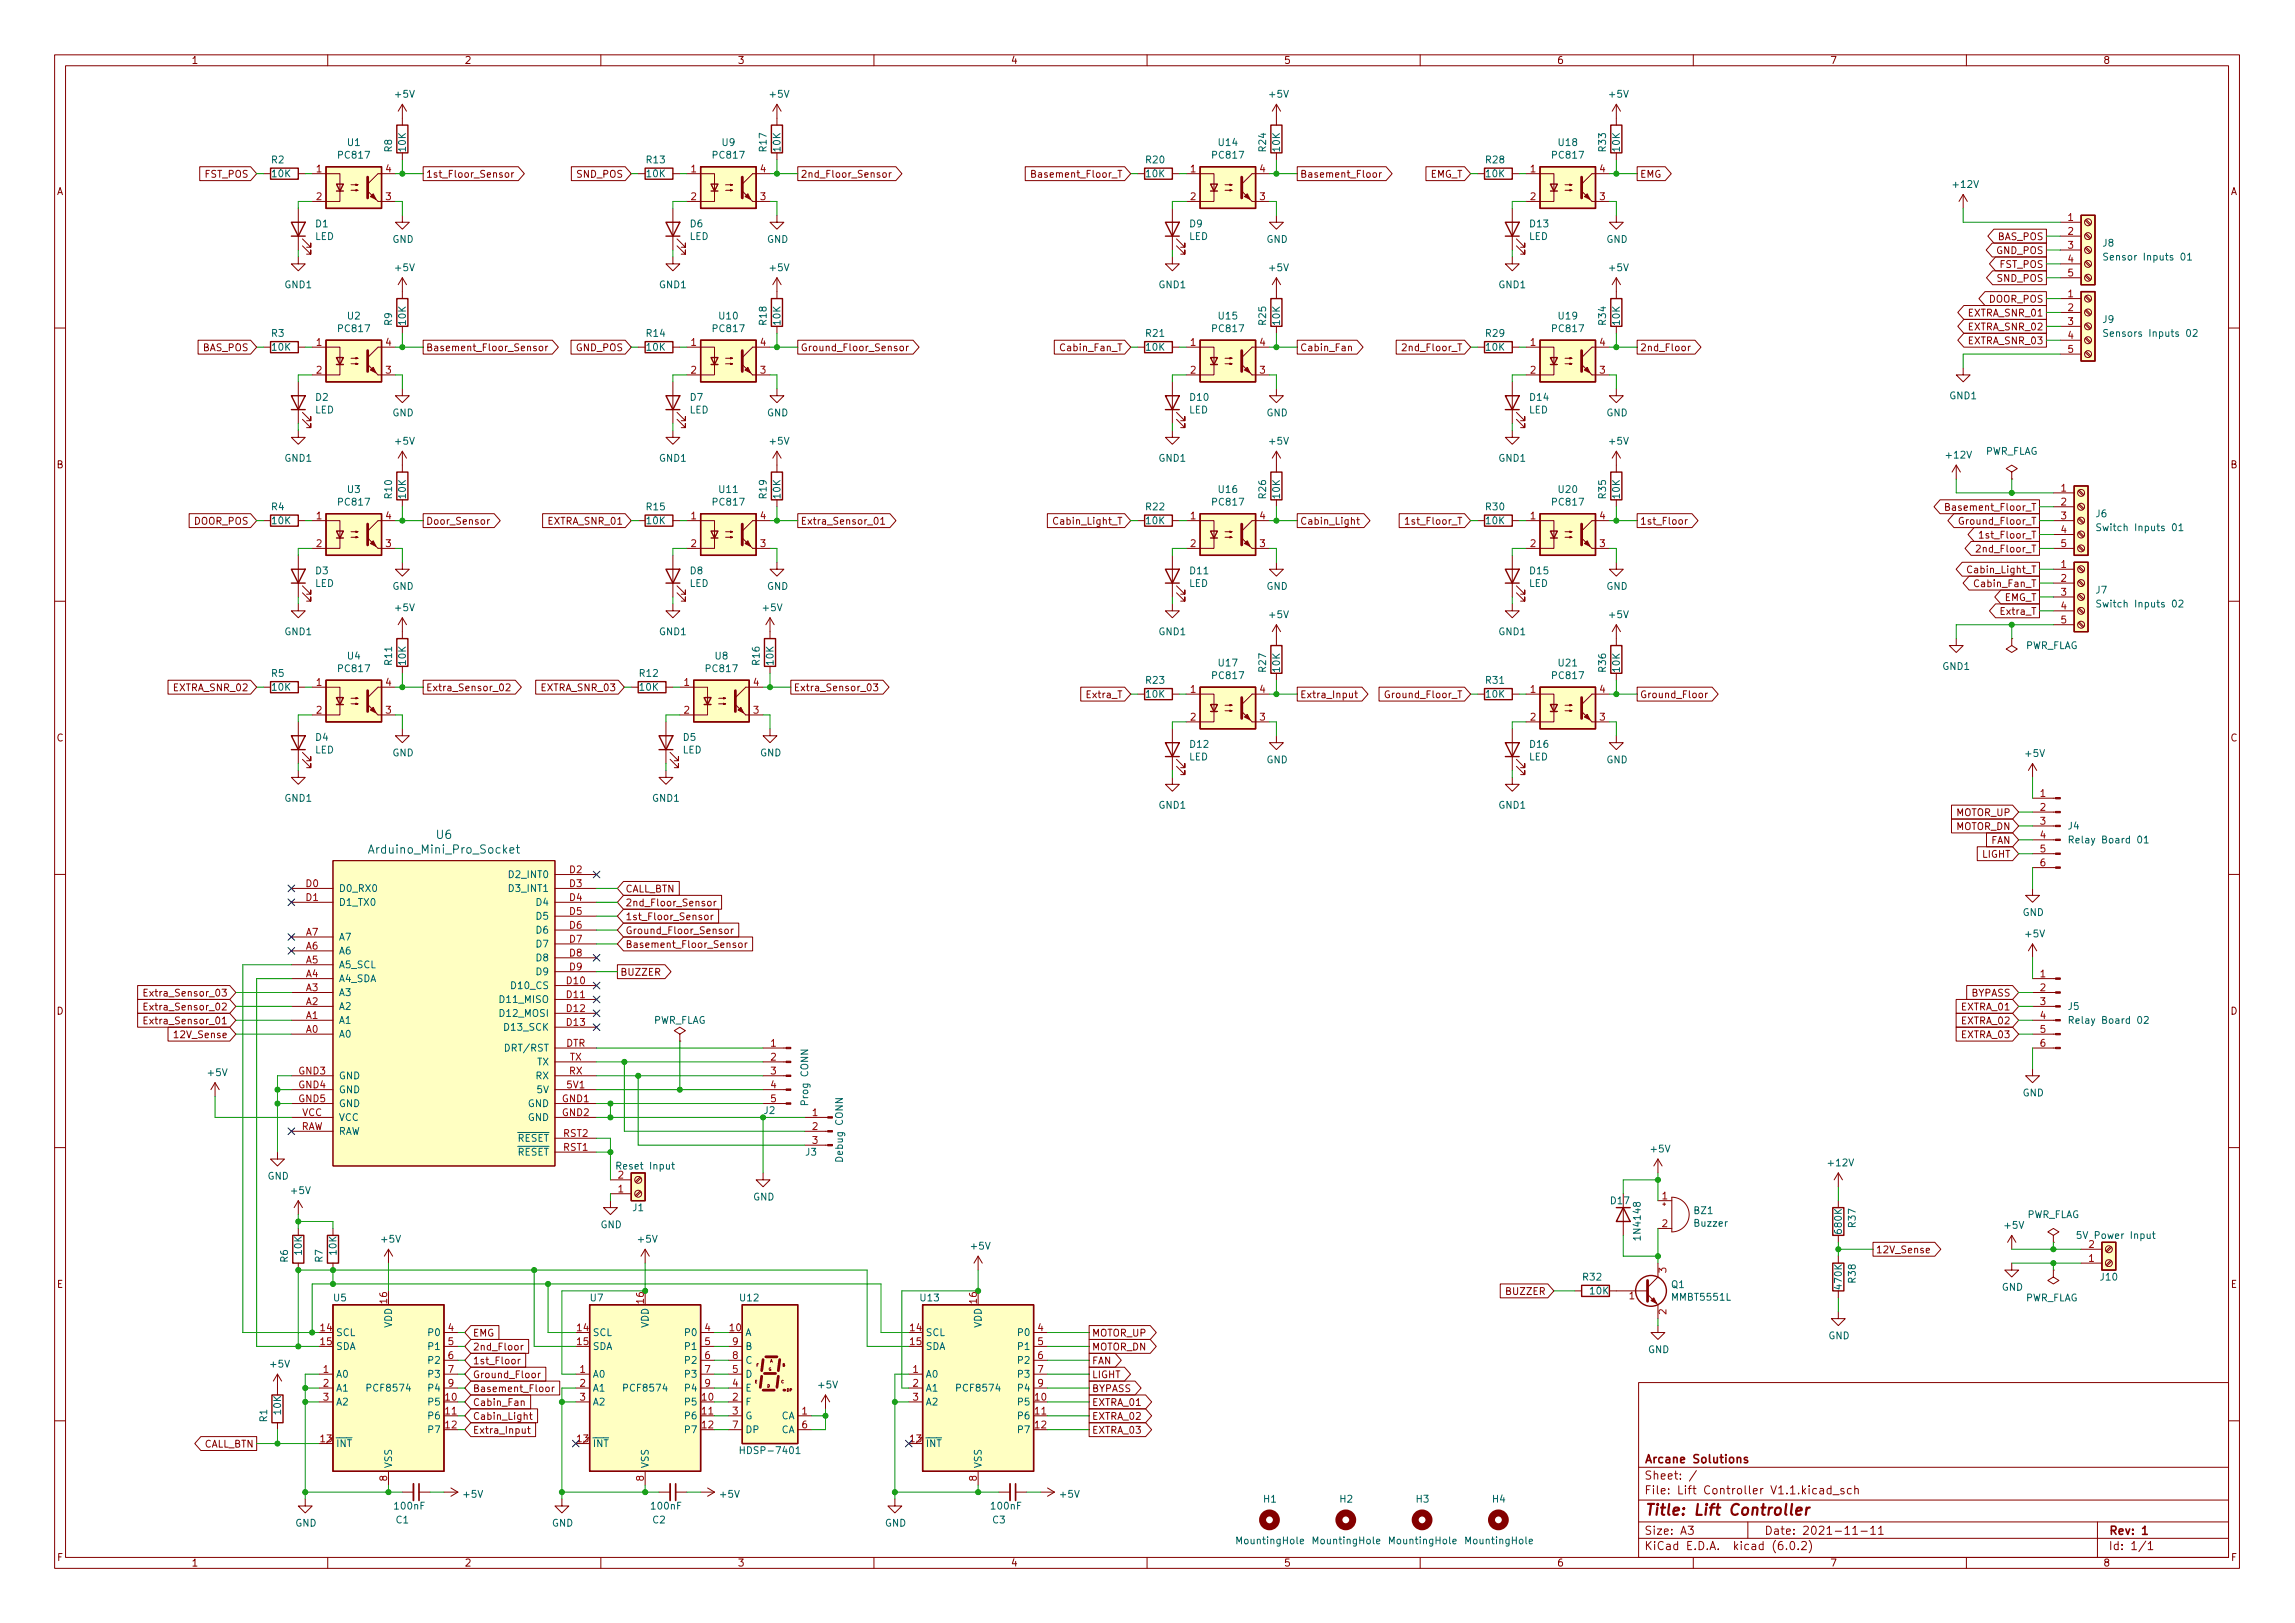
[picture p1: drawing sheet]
<svg xmlns="http://www.w3.org/2000/svg" width="420mm" height="297mm" viewBox="0 0 420 297" stroke-linecap="round" stroke-linejoin="round" font-family="sans-serif">
<defs><g id="words">
<text font-size="2.8" fill="#840000" x="301" y="277.3">Title: Lift Controller</text>
<g font-size="2.1" fill="#006464">
<text x="79.9" y="153.5">U6</text>
<text x="68.1" y="156.2">Arduino_Mini_Pro_Socket</text>
</g>
<g font-size="2.1" fill="#840000">
<text x="301" y="267.8">Arcane Solutions</text>
<text x="301" y="273.5">File: Lift Controller V1.1.kicad_sch</text>
<text x="301" y="270.8">Sheet: /</text>
<text x="301" y="280.9">Size: A3</text>
<text x="323" y="280.9">Date: 2021-11-11</text>
<text x="386" y="280.9">Rev: 1</text>
<text x="301" y="283.7">KiCad E.D.A. kicad (6.0.2)</text>
<text x="386" y="283.7">Id: 1/1</text>
</g>
<g font-size="1.8" fill="#840000">
<text x="35" y="11.7">1</text>
<text x="85" y="11.7">2</text>
<text x="135" y="11.7">3</text>
<text x="185" y="11.7">4</text>
<text x="235" y="11.7">5</text>
<text x="285" y="11.7">6</text>
<text x="335" y="11.7">7</text>
<text x="385" y="11.7">8</text>
<text x="10.3" y="35.7">A</text>
<text x="37.5" y="32.5">FST_POS</text>
<text x="77.9" y="32.5">1st_Floor_Sensor</text>
<text x="105.7" y="32.5">SND_POS</text>
<text x="146.5" y="32.5">2nd_Floor_Sensor</text>
<text x="189.7" y="32.5">Basement_Floor_T</text>
<text x="238" y="32.5">Basement_Floor</text>
<text x="261.7" y="32.5">EMG_T</text>
<text x="300.2" y="32.5">EMG</text>
<text x="408.3" y="35.7">A</text>
<text x="365.5" y="46.5">GND_POS</text>
<text x="365.7" y="43.9">BAS_POS</text>
<text x="365.7" y="51.6">SND_POS</text>
<text x="366.1" y="49">FST_POS</text>
<text x="360.5" y="57.9">EXTRA_SNR_01</text>
<text x="364.1" y="55.4">DOOR_POS</text>
<text x="37.1" y="64.3">BAS_POS</text>
<text x="77.9" y="64.3">Basement_Floor_Sensor</text>
<text x="105.5" y="64.3">GND_POS</text>
<text x="146.5" y="64.3">Ground_Floor_Sensor</text>
<text x="194.5" y="64.3">Cabin_Fan_T</text>
<text x="238" y="64.3">Cabin_Fan</text>
<text x="257.2" y="64.3">2nd_Floor_T</text>
<text x="300.2" y="64.3">2nd_Floor</text>
<text x="360.5" y="63">EXTRA_SNR_03</text>
<text x="360.5" y="60.5">EXTRA_SNR_02</text>
<text x="10.3" y="85.7">B</text>
<text x="408.3" y="85.7">B</text>
<text x="357" y="93.5">Basement_Floor_T</text>
<text x="35.5" y="96">DOOR_POS</text>
<text x="77.9" y="96">Door_Sensor</text>
<text x="100.5" y="96">EXTRA_SNR_01</text>
<text x="146.5" y="96">Extra_Sensor_01</text>
<text x="193.3" y="96">Cabin_Light_T</text>
<text x="238" y="96">Cabin_Light</text>
<text x="257.8" y="96">1st_Floor_T</text>
<text x="300.2" y="96">1st_Floor</text>
<text x="359" y="96">Ground_Floor_T</text>
<text x="362.3" y="101.1">2nd_Floor_T</text>
<text x="362.9" y="98.6">1st_Floor_T</text>
<text x="360.6" y="104.9">Cabin_Light_T</text>
<text x="361.8" y="107.4">Cabin_Fan_T</text>
<text x="366.4" y="112.5">Extra_T</text>
<text x="366.8" y="110">EMG_T</text>
<text x="31.9" y="126.5">EXTRA_SNR_02</text>
<text x="77.9" y="126.5">Extra_Sensor_02</text>
<text x="99.2" y="126.5">EXTRA_SNR_03</text>
<text x="145.3" y="126.5">Extra_Sensor_03</text>
<text x="199.1" y="127.8">Extra_T</text>
<text x="238" y="127.8">Extra_Input</text>
<text x="254" y="127.8">Ground_Floor_T</text>
<text x="300.2" y="127.8">Ground_Floor</text>
<text x="10.3" y="135.7">C</text>
<text x="408.3" y="135.7">C</text>
<text x="358.1" y="149.4">MOTOR_UP</text>
<text x="358" y="151.9">MOTOR_DN</text>
<text x="364.5" y="154.4">FAN</text>
<text x="362.8" y="157">LIGHT</text>
<text x="114.5" y="165.9">2nd_Floor_Sensor</text>
<text x="114.5" y="163.3">CALL_BTN</text>
<text x="114.5" y="170.9">Ground_Floor_Sensor</text>
<text x="114.5" y="173.5">Basement_Floor_Sensor</text>
<text x="114.5" y="168.4">1st_Floor_Sensor</text>
<text x="113.5" y="178.6">BUZZER</text>
<text x="10.3" y="185.7">D</text>
<text x="27.4" y="182.4">Extra_Sensor_03</text>
<text x="27.4" y="184.9">Extra_Sensor_02</text>
<text x="359.2" y="184.9">EXTRA_01</text>
<text x="360.9" y="182.4">BYPASS</text>
<text x="408.3" y="185.7">D</text>
<text x="27.4" y="187.5">Extra_Sensor_01</text>
<text x="32.4" y="190">12V_Sense</text>
<text x="359.2" y="190">EXTRA_03</text>
<text x="359.2" y="187.5">EXTRA_02</text>
<text x="343.4" y="229.4">12V_Sense</text>
<text x="10.4" y="235.7">E</text>
<text x="275.9" y="237">BUZZER</text>
<text x="408.4" y="235.7">E</text>
<text x="86.5" y="244.6">EMG</text>
<text x="199.9" y="244.6">MOTOR_UP</text>
<text x="86.5" y="249.7">1st_Floor</text>
<text x="86.5" y="247.1">2nd_Floor</text>
<text x="199.9" y="247.1">MOTOR_DN</text>
<text x="199.9" y="249.7">FAN</text>
<text x="86.5" y="254.8">Basement_Floor</text>
<text x="86.5" y="257.3">Cabin_Fan</text>
<text x="86.5" y="252.2">Ground_Floor</text>
<text x="199.9" y="257.3">EXTRA_01</text>
<text x="199.9" y="254.8">BYPASS</text>
<text x="199.9" y="252.2">LIGHT</text>
<text x="86.5" y="262.4">Extra_Input</text>
<text x="86.5" y="259.8">Cabin_Light</text>
<text x="199.9" y="259.8">EXTRA_02</text>
<text x="199.9" y="262.4">EXTRA_03</text>
<text x="37.2" y="264.9">CALL_BTN</text>
<text x="10.4" y="285.7">F</text>
<text x="35" y="286.7">1</text>
<text x="85" y="286.7">2</text>
<text x="135" y="286.7">3</text>
<text x="185" y="286.7">4</text>
<text x="235" y="286.7">5</text>
<text x="285" y="286.7">6</text>
<text x="335" y="286.7">7</text>
<text x="385" y="286.7">8</text>
<text x="408.4" y="285.7">F</text>
</g>
<g font-size="1.8" fill="#006464">
<text x="72.4" y="17.9">+5V</text>
<text x="141" y="17.9">+5V</text>
<text x="232.5" y="17.9">+5V</text>
<text x="294.7" y="17.9">+5V</text>
<text x="49.7" y="29.9">R2</text>
<text x="62.1" y="29">PC817</text>
<text x="63.6" y="26.7">U1</text>
<text x="71.8" y="27.8" transform="rotate(-90 71.8 27.8)">R8</text>
<text x="74.3" y="27.7" transform="rotate(-90 74.3 27.7)">10K</text>
<text x="118.4" y="29.9">R13</text>
<text x="130.6" y="29">PC817</text>
<text x="132.2" y="26.7">U9</text>
<text x="140.3" y="27.7" transform="rotate(-90 140.3 27.7)">R17</text>
<text x="142.9" y="27.7" transform="rotate(-90 142.9 27.7)">10K</text>
<text x="209.9" y="29.9">R20</text>
<text x="222.1" y="29">PC817</text>
<text x="223.2" y="26.7">U14</text>
<text x="231.8" y="27.7" transform="rotate(-90 231.8 27.7)">R24</text>
<text x="234.3" y="27.7" transform="rotate(-90 234.3 27.7)">10K</text>
<text x="272.1" y="29.9">R28</text>
<text x="284.3" y="29">PC817</text>
<text x="285.4" y="26.7">U18</text>
<text x="294" y="27.7" transform="rotate(-90 294 27.7)">R33</text>
<text x="296.5" y="27.7" transform="rotate(-90 296.5 27.7)">10K</text>
<text x="49.8" y="32.4">10K</text>
<text x="118.4" y="32.4">10K</text>
<text x="209.9" y="32.4">10K</text>
<text x="272.1" y="32.4">10K</text>
<text x="357.7" y="34.4">+12V</text>
<text x="57.8" y="41.6">D1</text>
<text x="126.4" y="41.6">D6</text>
<text x="217.8" y="41.6">D9</text>
<text x="280.2" y="41.6">D13</text>
<text x="57.6" y="43.9">LED</text>
<text x="71.8" y="44.4">GND</text>
<text x="126.2" y="43.9">LED</text>
<text x="140.4" y="44.4">GND</text>
<text x="217.7" y="43.9">LED</text>
<text x="231.8" y="44.4">GND</text>
<text x="279.9" y="43.9">LED</text>
<text x="294.1" y="44.4">GND</text>
<text x="385" y="45.1">J8</text>
<text x="386" y="47.7">Sensor Inputs 01</text>
<text x="52.2" y="52.7">GND1</text>
<text x="72.4" y="49.6">+5V</text>
<text x="120.7" y="52.7">GND1</text>
<text x="141" y="49.6">+5V</text>
<text x="212.2" y="52.7">GND1</text>
<text x="232.5" y="49.6">+5V</text>
<text x="274.4" y="52.7">GND1</text>
<text x="294.7" y="49.6">+5V</text>
<text x="63.6" y="58.5">U2</text>
<text x="71.8" y="59.5" transform="rotate(-90 71.8 59.5)">R9</text>
<text x="74.3" y="59.4" transform="rotate(-90 74.3 59.4)">10K</text>
<text x="131.7" y="58.5">U10</text>
<text x="140.3" y="59.4" transform="rotate(-90 140.3 59.4)">R18</text>
<text x="142.9" y="59.4" transform="rotate(-90 142.9 59.4)">10K</text>
<text x="223.2" y="58.5">U15</text>
<text x="231.8" y="59.4" transform="rotate(-90 231.8 59.4)">R25</text>
<text x="234.3" y="59.4" transform="rotate(-90 234.3 59.4)">10K</text>
<text x="285.4" y="58.5">U19</text>
<text x="294" y="59.4" transform="rotate(-90 294 59.4)">R34</text>
<text x="296.5" y="59.4" transform="rotate(-90 296.5 59.4)">10K</text>
<text x="385" y="59.1">J9</text>
<text x="49.7" y="61.6">R3</text>
<text x="49.8" y="64.2">10K</text>
<text x="62.1" y="60.8">PC817</text>
<text x="118.4" y="61.6">R14</text>
<text x="118.4" y="64.2">10K</text>
<text x="130.6" y="60.8">PC817</text>
<text x="209.9" y="61.6">R21</text>
<text x="209.9" y="64.2">10K</text>
<text x="222.1" y="60.8">PC817</text>
<text x="272.1" y="61.6">R29</text>
<text x="272.1" y="64.2">10K</text>
<text x="284.3" y="60.8">PC817</text>
<text x="386.1" y="61.6">Sensors Inputs 02</text>
<text x="57.6" y="75.7">LED</text>
<text x="57.8" y="73.3">D2</text>
<text x="71.8" y="76.2">GND</text>
<text x="126.2" y="75.7">LED</text>
<text x="126.4" y="73.3">D7</text>
<text x="140.4" y="76.2">GND</text>
<text x="217.7" y="75.7">LED</text>
<text x="217.9" y="73.3">D10</text>
<text x="231.8" y="76.2">GND</text>
<text x="279.9" y="75.7">LED</text>
<text x="280.2" y="73.3">D14</text>
<text x="294.1" y="76.2">GND</text>
<text x="357" y="73.1">GND1</text>
<text x="72.4" y="81.4">+5V</text>
<text x="141" y="81.4">+5V</text>
<text x="232.5" y="81.4">+5V</text>
<text x="294.7" y="81.4">+5V</text>
<text x="356.4" y="83.9">+12V</text>
<text x="363.3" y="83.2">PWR_FLAG</text>
<text x="52.2" y="84.5">GND1</text>
<text x="120.7" y="84.5">GND1</text>
<text x="212.2" y="84.5">GND1</text>
<text x="274.4" y="84.5">GND1</text>
<text x="49.7" y="93.4">R4</text>
<text x="49.8" y="95.9">10K</text>
<text x="62.1" y="92.5">PC817</text>
<text x="63.6" y="90.2">U3</text>
<text x="71.8" y="91.2" transform="rotate(-90 71.8 91.2)">R10</text>
<text x="74.3" y="91.2" transform="rotate(-90 74.3 91.2)">10K</text>
<text x="118.4" y="93.4">R15</text>
<text x="118.4" y="95.9">10K</text>
<text x="130.6" y="92.5">PC817</text>
<text x="131.7" y="90.2">U11</text>
<text x="140.3" y="91.2" transform="rotate(-90 140.3 91.2)">R19</text>
<text x="142.9" y="91.2" transform="rotate(-90 142.9 91.2)">10K</text>
<text x="209.9" y="93.4">R22</text>
<text x="209.9" y="95.9">10K</text>
<text x="222.1" y="92.5">PC817</text>
<text x="223.2" y="90.2">U16</text>
<text x="231.8" y="91.2" transform="rotate(-90 231.8 91.2)">R26</text>
<text x="234.3" y="91.2" transform="rotate(-90 234.3 91.2)">10K</text>
<text x="272.1" y="93.4">R30</text>
<text x="272.1" y="95.9">10K</text>
<text x="284.3" y="92.5">PC817</text>
<text x="285.4" y="90.2">U20</text>
<text x="294" y="91.2" transform="rotate(-90 294 91.2)">R35</text>
<text x="296.5" y="91.2" transform="rotate(-90 296.5 91.2)">10K</text>
<text x="383.7" y="94.7">J6</text>
<text x="384.8" y="97.2">Switch Inputs 01</text>
<text x="57.6" y="107.4">LED</text>
<text x="57.8" y="105.1">D3</text>
<text x="71.8" y="107.9">GND</text>
<text x="126.2" y="107.4">LED</text>
<text x="126.4" y="105.1">D8</text>
<text x="140.4" y="107.9">GND</text>
<text x="217.7" y="107.4">LED</text>
<text x="217.9" y="105.1">D11</text>
<text x="231.8" y="107.9">GND</text>
<text x="279.9" y="107.4">LED</text>
<text x="280.2" y="105.1">D15</text>
<text x="294.1" y="107.9">GND</text>
<text x="72.4" y="111.8">+5V</text>
<text x="139.8" y="111.8">+5V</text>
<text x="232.5" y="113.1">+5V</text>
<text x="294.7" y="113.1">+5V</text>
<text x="383.7" y="108.6">J7</text>
<text x="384.8" y="111.2">Switch Inputs 02</text>
<text x="52.2" y="116.2">GND1</text>
<text x="120.7" y="116.2">GND1</text>
<text x="212.2" y="116.2">GND1</text>
<text x="274.4" y="116.2">GND1</text>
<text x="370.7" y="118.8">PWR_FLAG</text>
<text x="49.7" y="123.9">R5</text>
<text x="62.1" y="123">PC817</text>
<text x="63.6" y="120.7">U4</text>
<text x="71.8" y="121.7" transform="rotate(-90 71.8 121.7)">R11</text>
<text x="74.3" y="121.7" transform="rotate(-90 74.3 121.7)">10K</text>
<text x="117.1" y="123.9">R12</text>
<text x="129.4" y="123">PC817</text>
<text x="130.9" y="120.7">U8</text>
<text x="139.1" y="121.7" transform="rotate(-90 139.1 121.7)">R16</text>
<text x="141.6" y="121.7" transform="rotate(-90 141.6 121.7)">10K</text>
<text x="209.9" y="125.1">R23</text>
<text x="222.1" y="124.3">PC817</text>
<text x="223.2" y="122">U17</text>
<text x="231.8" y="122.9" transform="rotate(-90 231.8 122.9)">R27</text>
<text x="234.3" y="122.9" transform="rotate(-90 234.3 122.9)">10K</text>
<text x="272.1" y="125.1">R31</text>
<text x="284.3" y="124.3">PC817</text>
<text x="285.4" y="122">U21</text>
<text x="294" y="122.9" transform="rotate(-90 294 122.9)">R36</text>
<text x="296.5" y="122.9" transform="rotate(-90 296.5 122.9)">10K</text>
<text x="355.7" y="122.6">GND1</text>
<text x="49.8" y="126.4">10K</text>
<text x="117.1" y="126.4">10K</text>
<text x="209.9" y="127.7">10K</text>
<text x="272.1" y="127.7">10K</text>
<text x="57.6" y="137.9">LED</text>
<text x="57.8" y="135.6">D4</text>
<text x="125" y="137.9">LED</text>
<text x="125.1" y="135.6">D5</text>
<text x="217.9" y="136.8">D12</text>
<text x="280.2" y="136.8">D16</text>
<text x="71.8" y="138.4">GND</text>
<text x="139.1" y="138.4">GND</text>
<text x="217.7" y="139.2">LED</text>
<text x="231.8" y="139.7">GND</text>
<text x="279.9" y="139.2">LED</text>
<text x="294.1" y="139.7">GND</text>
<text x="370.9" y="138.5">+5V</text>
<text x="52.2" y="146.7">GND1</text>
<text x="119.5" y="146.7">GND1</text>
<text x="212.2" y="148">GND1</text>
<text x="274.4" y="148">GND1</text>
<text x="378.6" y="151.8">J4</text>
<text x="379.6" y="154.3">Relay Board 01</text>
<text x="93.5" y="160.7">D2_INT0</text>
<text x="62" y="163.2">D0_RX0</text>
<text x="62" y="165.8">D1_TX0</text>
<text x="93.5" y="163.2">D3_INT1</text>
<text x="98.3" y="165.8">D4</text>
<text x="370.3" y="167.6">GND</text>
<text x="62" y="172.1">A7</text>
<text x="98.3" y="168.3">D5</text>
<text x="98.3" y="170.9">D6</text>
<text x="98.3" y="173.4">D7</text>
<text x="370.9" y="171.5">+5V</text>
<text x="62" y="179.7">A4_SDA</text>
<text x="62" y="177.2">A5_SCL</text>
<text x="62" y="174.7">A6</text>
<text x="98.3" y="175.9">D8</text>
<text x="98.3" y="178.5">D9</text>
<text x="62" y="184.8">A2</text>
<text x="62" y="182.3">A3</text>
<text x="91.8" y="183.6">D11_MISO</text>
<text x="93.9" y="181">D10_CS</text>
<text x="378.6" y="184.8">J5</text>
<text x="62" y="189.9">A0</text>
<text x="62" y="187.4">A1</text>
<text x="91.8" y="186.1">D12_MOSI</text>
<text x="92.6" y="188.6">D13_SCK</text>
<text x="119.5" y="187.4">PWR_FLAG</text>
<text x="379.6" y="187.4">Relay Board 02</text>
<text x="38.2" y="196.9">+5V</text>
<text x="62" y="197.5">GND</text>
<text x="92.9" y="192.4">DRT/RST</text>
<text x="98.1" y="197.5">RX</text>
<text x="98.3" y="195">TX</text>
<text x="62" y="200.1">GND</text>
<text x="62" y="202.6">GND</text>
<text x="96.7" y="202.6">GND</text>
<text x="98.4" y="200.1">5V</text>
<text x="139.9" y="203.9">J2</text>
<text x="148" y="202" transform="rotate(-90 148 202)">Prog CONN</text>
<text x="370.3" y="200.6">GND</text>
<text x="62" y="207.7">RAW</text>
<text x="62" y="205.1">VCC</text>
<text x="93.3" y="209">~{RESET}</text>
<text x="96.7" y="205.1">GND</text>
<text x="49" y="215.9">GND</text>
<text x="93.3" y="211.5">~{RESET}</text>
<text x="113.3" y="214">Reset Input</text>
<text x="147.5" y="211.5">J3</text>
<text x="154.3" y="212.4" transform="rotate(-90 154.3 212.4)">Debug CONN</text>
<text x="302.3" y="210.9">+5V</text>
<text x="334.8" y="213.4">+12V</text>
<text x="53.4" y="218.5">+5V</text>
<text x="115.9" y="221.7">J1</text>
<text x="137.9" y="219.7">GND</text>
<text x="294.9" y="220.4">D17</text>
<text x="69.9" y="227.4">+5V</text>
<text x="109.9" y="224.8">GND</text>
<text x="116.9" y="227.4">+5V</text>
<text x="300.4" y="226.6" transform="rotate(-90 300.4 226.6)">1N4148</text>
<text x="310.2" y="222.2">BZ1</text>
<text x="310.3" y="224.5">Buzzer</text>
<text x="337.2" y="225.7" transform="rotate(-90 337.2 225.7)">680K</text>
<text x="339.7" y="224.6" transform="rotate(-90 339.7 224.6)">R37</text>
<text x="367.1" y="224.9">+5V</text>
<text x="371" y="222.9">PWR_FLAG</text>
<text x="381" y="226.7">5V Power Input</text>
<text x="52.7" y="231" transform="rotate(-90 52.7 231)">R6</text>
<text x="55.2" y="229.6" transform="rotate(-90 55.2 229.6)">10K</text>
<text x="59.1" y="231" transform="rotate(-90 59.1 231)">R7</text>
<text x="61.6" y="229.6" transform="rotate(-90 61.6 229.6)">10K</text>
<text x="177.9" y="228.7">+5V</text>
<text x="61.1" y="238.2">U5</text>
<text x="108.1" y="238.2">U7</text>
<text x="135.5" y="238.2">U12</text>
<text x="168.6" y="238.2">U13</text>
<text x="289.9" y="234.4">R32</text>
<text x="291.1" y="236.9">10K</text>
<text x="306" y="235.7">Q1</text>
<text x="306.3" y="238">MMBT5551L</text>
<text x="337.2" y="235.8" transform="rotate(-90 337.2 235.8)">470K</text>
<text x="339.7" y="234.7" transform="rotate(-90 339.7 234.7)">R38</text>
<text x="366.5" y="236.2">GND</text>
<text x="370.7" y="238.2">PWR_FLAG</text>
<text x="384.6" y="234.4">J10</text>
<text x="61.5" y="244.5">SCL</text>
<text x="71.8" y="243" transform="rotate(-90 71.8 243)">VDD</text>
<text x="78.6" y="244.5">P0</text>
<text x="108.5" y="244.5">SCL</text>
<text x="118.7" y="243" transform="rotate(-90 118.7 243)">VDD</text>
<text x="125.6" y="244.5">P0</text>
<text x="136.4" y="244.5">A</text>
<text x="169.4" y="244.5">SCL</text>
<text x="179.7" y="243" transform="rotate(-90 179.7 243)">VDD</text>
<text x="186.6" y="244.5">P0</text>
<text x="334.7" y="245.1">GND</text>
<text x="49.6" y="250.3">+5V</text>
<text x="61.5" y="247.1">SDA</text>
<text x="78.6" y="247.1">P1</text>
<text x="78.6" y="249.6">P2</text>
<text x="108.5" y="247.1">SDA</text>
<text x="125.6" y="247.1">P1</text>
<text x="125.6" y="249.6">P2</text>
<text x="136.4" y="249.6">C</text>
<text x="136.4" y="247.1">B</text>
<text x="169.4" y="247.1">SDA</text>
<text x="186.6" y="247.1">P1</text>
<text x="186.6" y="249.6">P2</text>
<text x="301.7" y="247.6">GND</text>
<text x="61.5" y="252.1">A0</text>
<text x="61.5" y="254.7">A1</text>
<text x="61.5" y="257.2">A2</text>
<text x="67.4" y="254.7">PCF8574</text>
<text x="78.6" y="257.2">P5</text>
<text x="78.6" y="252.1">P3</text>
<text x="78.6" y="254.7">P4</text>
<text x="108.5" y="252.1">A0</text>
<text x="108.5" y="254.7">A1</text>
<text x="108.5" y="257.2">A2</text>
<text x="114.4" y="254.7">PCF8574</text>
<text x="125.6" y="257.2">P5</text>
<text x="125.6" y="252.1">P3</text>
<text x="125.6" y="254.7">P4</text>
<text x="136.4" y="257.2">F</text>
<text x="136.4" y="254.7">E</text>
<text x="136.4" y="252.1">D</text>
<text x="149.9" y="254.1">+5V</text>
<text x="169.4" y="252.1">A0</text>
<text x="169.4" y="254.7">A1</text>
<text x="169.4" y="257.2">A2</text>
<text x="175.3" y="254.7">PCF8574</text>
<text x="186.6" y="257.2">P5</text>
<text x="186.6" y="252.1">P3</text>
<text x="186.6" y="254.7">P4</text>
<text x="48.9" y="260.2" transform="rotate(-90 48.9 260.2)">R1</text>
<text x="51.4" y="258.8" transform="rotate(-90 51.4 258.8)">10K</text>
<text x="78.6" y="259.8">P6</text>
<text x="78.6" y="262.3">P7</text>
<text x="125.6" y="259.8">P6</text>
<text x="125.6" y="262.3">P7</text>
<text x="136.4" y="259.8">G</text>
<text x="136.4" y="262.3">DP</text>
<text x="143" y="259.8">CA</text>
<text x="143" y="262.3">CA</text>
<text x="186.6" y="259.8">P6</text>
<text x="186.6" y="262.3">P7</text>
<text x="61.5" y="264.8">~{INT}</text>
<text x="71.8" y="268.8" transform="rotate(-90 71.8 268.8)">VSS</text>
<text x="108.5" y="264.8">~{INT}</text>
<text x="118.7" y="268.8" transform="rotate(-90 118.7 268.8)">VSS</text>
<text x="136.3" y="266.1">HDSP-7401</text>
<text x="169.4" y="264.8">~{INT}</text>
<text x="179.7" y="268.8" transform="rotate(-90 179.7 268.8)">VSS</text>
<text x="84.9" y="274.1">+5V</text>
<text x="131.9" y="274.1">+5V</text>
<text x="194.2" y="274.1">+5V</text>
<text x="231.4" y="275">H1</text>
<text x="245.3" y="275">H2</text>
<text x="259.3" y="275">H3</text>
<text x="273.3" y="275">H4</text>
<text x="54" y="279.4">GND</text>
<text x="72.4" y="276.3">100nF</text>
<text x="72.5" y="278.8">C1</text>
<text x="101" y="279.4">GND</text>
<text x="119.4" y="276.3">100nF</text>
<text x="119.5" y="278.8">C2</text>
<text x="162" y="279.4">GND</text>
<text x="181.6" y="276.3">100nF</text>
<text x="181.7" y="278.8">C3</text>
<text x="226.6" y="282.6">MountingHole</text>
<text x="240.6" y="282.6">MountingHole</text>
<text x="254.6" y="282.6">MountingHole</text>
<text x="268.5" y="282.6">MountingHole</text>
</g>
<g font-size="1.8" fill="#a90000">
<text x="57.9" y="31.5">1</text>
<text x="70.6" y="31.5">4</text>
<text x="126.5" y="31.5">1</text>
<text x="139.2" y="31.5">4</text>
<text x="217.9" y="31.5">1</text>
<text x="230.6" y="31.5">4</text>
<text x="280.2" y="31.5">1</text>
<text x="292.9" y="31.5">4</text>
<text x="57.9" y="36.6">2</text>
<text x="70.6" y="36.6">3</text>
<text x="126.5" y="36.6">2</text>
<text x="139.2" y="36.6">3</text>
<text x="217.9" y="36.6">2</text>
<text x="230.6" y="36.6">3</text>
<text x="280.2" y="36.6">2</text>
<text x="292.9" y="36.6">3</text>
<text x="378.6" y="40.4">1</text>
<text x="378.6" y="43">2</text>
<text x="378.6" y="45.5">3</text>
<text x="378.6" y="48">4</text>
<text x="378.6" y="50.6">5</text>
<text x="378.6" y="54.4">1</text>
<text x="378.6" y="56.9">2</text>
<text x="378.6" y="59.5">3</text>
<text x="57.9" y="63.3">1</text>
<text x="70.6" y="63.3">4</text>
<text x="126.5" y="63.3">1</text>
<text x="139.2" y="63.3">4</text>
<text x="217.9" y="63.3">1</text>
<text x="230.6" y="63.3">4</text>
<text x="280.2" y="63.3">1</text>
<text x="292.9" y="63.3">4</text>
<text x="378.6" y="62">4</text>
<text x="378.6" y="64.6">5</text>
<text x="57.9" y="68.4">2</text>
<text x="70.6" y="68.4">3</text>
<text x="126.5" y="68.4">2</text>
<text x="139.2" y="68.4">3</text>
<text x="217.9" y="68.4">2</text>
<text x="230.6" y="68.4">3</text>
<text x="280.2" y="68.4">2</text>
<text x="292.9" y="68.4">3</text>
<text x="377.3" y="90">1</text>
<text x="57.9" y="95">1</text>
<text x="70.6" y="95">4</text>
<text x="126.5" y="95">1</text>
<text x="139.2" y="95">4</text>
<text x="217.9" y="95">1</text>
<text x="230.6" y="95">4</text>
<text x="280.2" y="95">1</text>
<text x="292.9" y="95">4</text>
<text x="377.3" y="92.5">2</text>
<text x="377.3" y="95">3</text>
<text x="57.9" y="100.1">2</text>
<text x="70.6" y="100.1">3</text>
<text x="126.5" y="100.1">2</text>
<text x="139.2" y="100.1">3</text>
<text x="217.9" y="100.1">2</text>
<text x="230.6" y="100.1">3</text>
<text x="280.2" y="100.1">2</text>
<text x="292.9" y="100.1">3</text>
<text x="377.3" y="97.6">4</text>
<text x="377.3" y="100.1">5</text>
<text x="377.3" y="103.9">1</text>
<text x="377.3" y="106.5">2</text>
<text x="377.3" y="109">3</text>
<text x="377.3" y="111.5">4</text>
<text x="377.3" y="114.1">5</text>
<text x="57.9" y="125.5">1</text>
<text x="70.6" y="125.5">4</text>
<text x="125.2" y="125.5">1</text>
<text x="137.9" y="125.5">4</text>
<text x="57.9" y="130.6">2</text>
<text x="70.6" y="130.6">3</text>
<text x="125.2" y="130.6">2</text>
<text x="137.9" y="130.6">3</text>
<text x="217.9" y="126.8">1</text>
<text x="217.9" y="131.9">2</text>
<text x="230.6" y="131.9">3</text>
<text x="230.6" y="126.8">4</text>
<text x="280.2" y="126.8">1</text>
<text x="280.2" y="131.9">2</text>
<text x="292.9" y="131.9">3</text>
<text x="292.9" y="126.8">4</text>
<text x="373.5" y="145.8">1</text>
<text x="373.5" y="148.4">2</text>
<text x="373.5" y="150.9">3</text>
<text x="373.5" y="153.5">4</text>
<text x="373.5" y="156">5</text>
<text x="104.3" y="159.8">D2</text>
<text x="373.5" y="158.5">6</text>
<text x="56" y="162.3">D0</text>
<text x="56" y="164.9">D1</text>
<text x="104.3" y="162.3">D3</text>
<text x="104.3" y="164.9">D4</text>
<text x="104.3" y="167.4">D5</text>
<text x="56" y="173.8">A6</text>
<text x="56" y="171.2">A7</text>
<text x="104.3" y="170">D6</text>
<text x="104.3" y="172.5">D7</text>
<text x="56" y="178.9">A4</text>
<text x="56" y="176.3">A5</text>
<text x="104.3" y="175">D8</text>
<text x="104.3" y="177.6">D9</text>
<text x="373.5" y="178.9">1</text>
<text x="56" y="183.9">A2</text>
<text x="56" y="181.4">A3</text>
<text x="103.8" y="180.1">D10</text>
<text x="103.8" y="182.7">D11</text>
<text x="103.8" y="185.2">D12</text>
<text x="373.5" y="181.4">2</text>
<text x="373.5" y="183.9">3</text>
<text x="56" y="189">A0</text>
<text x="56" y="186.5">A1</text>
<text x="103.6" y="191.6">DTR</text>
<text x="103.8" y="187.7">D13</text>
<text x="141.1" y="191.6">1</text>
<text x="373.5" y="186.5">4</text>
<text x="373.5" y="189">5</text>
<text x="373.5" y="191.6">6</text>
<text x="54.7" y="196.6">GND3</text>
<text x="104.2" y="196.6">RX</text>
<text x="104.3" y="194.1">TX</text>
<text x="141.1" y="194.1">2</text>
<text x="141.1" y="196.6">3</text>
<text x="54.7" y="199.2">GND4</text>
<text x="54.7" y="201.7">GND5</text>
<text x="103" y="201.7">GND1</text>
<text x="103.8" y="199.2">5V1</text>
<text x="141.1" y="199.2">4</text>
<text x="141.1" y="201.7">5</text>
<text x="55" y="206.8">RAW</text>
<text x="55.3" y="204.3">VCC</text>
<text x="103" y="204.3">GND2</text>
<text x="103.1" y="208.1">RST2</text>
<text x="148.7" y="204.3">1</text>
<text x="148.7" y="206.8">2</text>
<text x="148.7" y="209.3">3</text>
<text x="103.1" y="210.6">RST1</text>
<text x="113.2" y="215.7">2</text>
<text x="113.2" y="218.2">1</text>
<text x="304.3" y="219.5">1</text>
<text x="304.3" y="224.6">2</text>
<text x="305.1" y="232.9" transform="rotate(-90 305.1 232.9)">3</text>
<text x="382.4" y="230.9">1</text>
<text x="382.4" y="228.4">2</text>
<text x="70.9" y="238.5" transform="rotate(-90 70.9 238.5)">16</text>
<text x="117.9" y="238.5" transform="rotate(-90 117.9 238.5)">16</text>
<text x="178.8" y="238.5" transform="rotate(-90 178.8 238.5)">16</text>
<text x="298.3" y="237.8">1</text>
<text x="58.7" y="243.6">14</text>
<text x="82.1" y="243.6">4</text>
<text x="105.7" y="243.6">14</text>
<text x="129" y="243.6">4</text>
<text x="133.6" y="243.6">10</text>
<text x="166.7" y="243.6">14</text>
<text x="190" y="243.6">4</text>
<text x="305.1" y="240.6" transform="rotate(-90 305.1 240.6)">2</text>
<text x="58.7" y="246.2">15</text>
<text x="59.2" y="251.2">1</text>
<text x="82.1" y="246.2">5</text>
<text x="82.1" y="248.7">6</text>
<text x="82.1" y="251.2">7</text>
<text x="105.7" y="246.2">15</text>
<text x="106.2" y="251.2">1</text>
<text x="129" y="246.2">5</text>
<text x="129" y="248.7">6</text>
<text x="129" y="251.2">7</text>
<text x="134.1" y="251.2">5</text>
<text x="134.1" y="248.7">8</text>
<text x="134.1" y="246.2">9</text>
<text x="166.7" y="246.2">15</text>
<text x="167.1" y="251.2">1</text>
<text x="190" y="246.2">5</text>
<text x="190" y="248.7">6</text>
<text x="190" y="251.2">7</text>
<text x="59.2" y="253.8">2</text>
<text x="59.2" y="256.3">3</text>
<text x="81.6" y="256.3">10</text>
<text x="82.1" y="253.8">9</text>
<text x="106.2" y="253.8">2</text>
<text x="106.2" y="256.3">3</text>
<text x="128.6" y="256.3">10</text>
<text x="129" y="253.8">9</text>
<text x="134.1" y="256.3">2</text>
<text x="134.1" y="253.8">4</text>
<text x="167.1" y="253.8">2</text>
<text x="167.1" y="256.3">3</text>
<text x="189.5" y="256.3">10</text>
<text x="190" y="253.8">9</text>
<text x="58.7" y="263.9">13</text>
<text x="81.6" y="258.9">11</text>
<text x="81.6" y="261.4">12</text>
<text x="105.7" y="263.9">13</text>
<text x="128.6" y="258.9">11</text>
<text x="128.6" y="261.4">12</text>
<text x="134.1" y="258.9">3</text>
<text x="134.1" y="261.4">7</text>
<text x="146.8" y="258.9">1</text>
<text x="146.8" y="261.4">6</text>
<text x="166.7" y="263.9">13</text>
<text x="189.5" y="258.9">11</text>
<text x="189.5" y="261.4">12</text>
<text x="70.9" y="271" transform="rotate(-90 70.9 271)">8</text>
<text x="117.9" y="271" transform="rotate(-90 117.9 271)">8</text>
<text x="178.8" y="271" transform="rotate(-90 178.8 271)">8</text>
</g>
<g font-size=".7" fill="#840000">
<text x="138.5" y="250.1">F</text>
<text x="140.7" y="250.9">G</text>
<text x="141" y="249.3">A</text>
<text x="143.3" y="250.1">B</text>
<text x="138.2" y="253.1">E</text>
<text x="140.5" y="253.9">D</text>
<text x="143" y="253.1">C</text>
<text x="144" y="254.7">DP</text>
</g>
</g></defs>
<g fill="none" stroke="#840000" stroke-width=".18">
<path d="M10 10h400v277h-400zM12 12h396v273h-396zM60 10v2M110 10v2M160 10v2M210 10v2M260 10v2M310 10v2M360 10v2M233.7 50.8l-.8 1.3M233.7 50.8v2.6M233.7 50.8l.7 1.3"/>
<path d="M10 60h2M359.4 67.3v1.3h1.3l-1.3 1.3-1.3-1.3h1.3M408 60h2M73.7 85.1v1.3M73.7 91.5v1.2M358.1 85.1l-.7 1.3M358.1 85.1v2.6M358.1 85.1l.8 1.3M368.3 86.4l1-.6-1-.7-1 .7 1 .6v1.3M368.3 87.7h.1M10 110h2M408 110h2"/>
<path d="M276.9 133.4v7.6M277.6 139l1.5 1.5v-.8v.8h-.7M295.9 134.7v1.2h1.3l-1.3 1.3-1.3-1.3h1.3M276.9 142.3v1.2h1.2l-1.2 1.3-1.3-1.3h1.3M277.6 140.2l1.5 1.6v-.8v.8h-.7M10 160h2M408 160h2M10 210h2M303.5 212.1l-.7 1.3M303.5 212.1v2.6M303.5 212.1l.8 1.3M408 210h2"/>
<path d="M288.3 236.3h1.3M294.6 236.3h1.3M151.1 255.3l-.7 1.3M151.1 255.3v2.5M151.1 255.3l.8 1.3M300 253h108v32h-108zM10 260h2M300 278.5h108M300 274.5h108M300 268.5h108M309.1 279.3h.9l-.5 .6 .4 .1v.7l-.2 .1h-.4l-.2-.1M310.6 269.1l-1.3 2"/>
<path d="M320 278.5v3M333.2 272.5h.6v.9M333.8 272.8h-.4a.29 .29 0 0 0-.3 .3 .29 .29 0 0 0 .3 .3l.4-.1M335.2 272.5l-.4-.1-.3 .3v.4l.1 .2h.6M335.2 271.9v1.5M335.6 273.6h1.1M337.6 272.5l-.4-.1-.2 .2 .1 .2 .5 .2v.3h-.6M338.9 272.5l-.4-.1-.3 .3v.4l.2 .2h.5M339.2 279.7l.4-.4v1.5M339.6 272.6l.2-.2 .3 .1 .1 .9M339.6 271.9v1.5M342.5 279.7l.4-.4v1.5"/>
<path d="M343.9 279.7l.5-.4v1.5M384 278.5v6.5M408 260h2M60 285v2M110 285v2M160 285v2M210 285v2M260 285v2M300 281.5h108M310 285v2M327.1 283.5v.1M327.9 282.2l.2-.1a.8 .8 0 0 1 .5 .8 .8 .8 0 0 1-.5 .7 1 1 0 0 1-.2-1.4z"/>
<path d="M329.2 283.5v.1M329.9 282.3l.5-.2 .2 .2 .1 .2-.9 1.1h.9M331.2 281.9a1.72 1.72 0 0 1 0 2.3M339.2 280.8h.9M340.7 280.2h1.2M342.5 280.8h.9M343.9 280.8h.9M360 285v2M392.9 282l-1.3 2M393.3 282.5l.4-.4v1.5M393.3 283.6h.8"/>
</g>
<path d="M319.9 266.8l-.4-.1-.2 .2 .1 .2 .5 .2v.3h-.6M392.3 279.7l.4-.4v1.5M392.3 280.8h.8" fill="none" stroke="#840000" stroke-width=".3"/>
<path d="M328.1 275.2l-.2 1.8 .2 .2M328.9 276.6l.9-.2v-.4l-.6-.1-.3 .3v.9l.2 .1 .6-.1M330.8 275.9l-.2 1.3M331.3 275.9l-.4 .1-.2 .3" fill="none" stroke="#840000" stroke-width=".4"/>
<g fill="none" stroke="#840000" stroke-width="1.3">
<circle cx="232.4" cy="278.2" r="1.27"/>
<circle cx="246.4" cy="278.2" r="1.27"/>
<circle cx="260.4" cy="278.2" r="1.27"/>
<circle cx="274.3" cy="278.2" r="1.27"/>
</g>
<path d="M238.1 282.1l.6-.1-.1-.2-.4-.1-.1 .2v.6h.5M252 282.1l.6-.1v-.2l-.4-.1-.2 .2 .1 .6h.5M266 282.1l.6-.1-.1-.2-.3-.1-.2 .2 .1 .6h.4M280 282.1l.6-.1-.1-.2-.4-.1-.1 .2v.6h.5" fill="none" stroke="#006464" stroke-width=".18"/>
<path d="M72.6 86.4h2.1v5.1h-2.1zM275.6 135.9h2.5l-1.2 2.6zM275.6 138.5h2.5M135.9 238.8h10.1v25.4h-10.1zM289.6 235.2h5v2.1h-5z" fill="none" stroke="#840000" stroke-width=".25"/>
<path d="M135.9 238.8h10.1v25.4h-10.1z" fill="#ffffc2" stroke="#ffffc2" stroke-width=".18"/>
<path d="M139.4 251.9l-.2 2M139.7 254.4h2M139.7 248.8l-.3 2.1M140 251.4h2M140.2 248.3h2M142.5 251.9l-.3 2M142.7 248.8l-.2 2.1" fill="none" stroke="#840000" stroke-width=".51"/>
<circle cx="143.5" cy="254.4" r=".25" fill="#840000"/>
<g fill="none" stroke="#840000" stroke-width=".18">
<path d="M73.7 19.1v3.8M73.7 19.1l-.8 1.3M73.7 19.1l.7 1.3M142.2 19.1v3.8M142.2 19.1l-.7 1.3M142.2 19.1l.8 1.3M233.7 19.1v3.8M233.7 19.1l-.8 1.3M233.7 19.1l.7 1.3M295.9 19.1v3.8M295.9 19.1l-.8 1.3M295.9 19.1l.8 1.3"/>
<path d="M36.6 30.5h9.3l1.1 1.3-1.1 1.3h-9.3zM48.3 31.8h1.2M54.6 38.1v7.7M54.6 31.8h1.3M57.1 31.8h5.1v5.1h-5.1M64.3 34.8h1.2l-.3 .2v-.3l.3 .1M64.3 33.8h1.2l-.3 .1v-.2l.3 .1M69.2 36.9h3.2M72.4 31.8h-3.2l-1.9 1.9M73.7 39.4v1.3h1.2l-1.2 1.2-1.3-1.2h1.3M73.7 28v1.2M77.5 30.5h17.4l1.1 1.3-1.1 1.3h-17.4z"/>
<path d="M92.6 31.7l.3-.1 .2 .2v.4l-.2 .3-.3-.1-.1-.2zM93.7 31.6v.9M94 31.6l-.3 .2M104.6 30.5h9.9l1.1 1.3-1.1 1.3h-9.9zM116.8 31.8h1.3M123.2 31.8h1.3M123.2 38.1v7.7M125.7 31.8h5.1v5.1h-5.1M132.8 34.8h1.3l-.4 .2v-.3l.4 .1M132.8 33.8h1.3l-.4 .1v-.2l.4 .1M137.8 36.9h3.2M141 31.8h-3.2l-1.9 1.9"/>
<path d="M142.2 39.4v1.3h1.3l-1.3 1.2-1.2-1.2h1.2M142.2 28v1.2M146 30.5h18l1.1 1.3-1.1 1.3h-18zM161.7 31.7l.3-.1 .3 .2v.4l-.3 .3-.3-.1-.1-.2zM162.8 31.6v.9M163.2 31.6l-.4 .2M187.7 30.5h18.2l1.1 1.3-1.1 1.3h-18.2zM188.9 31.8l.5-.1 .1-.2v-.2l-.6-.1v1.3h.5l.1-.2 .1-.3-.3-.2M204.7 31.2h.7M208.3 31.8h1.2M214.6 38.1v7.7M214.6 31.8h1.3"/>
<path d="M217.2 31.8h5v5.1h-5M224.3 34.8h1.3l-.4 .2v-.3l.4 .1M224.3 33.8h1.3l-.4 .1v-.2l.4 .1M229.2 36.9h3.2M232.4 31.8h-3.2l-1.9 1.9M233.7 39.4v1.3h1.2l-1.2 1.2-1.3-1.2h1.3M233.7 28v1.2M237.5 30.5h16.3l1.1 1.3-1.1 1.3h-16.3zM251.5 31.7l.3-.1 .2 .2v.4l-.2 .3-.3-.1-.2-.2zM252.6 31.6v.9M252.9 31.6l-.3 .2M261.1 30.5h7l1.1 1.3-1.1 1.3h-7z"/>
<path d="M270.5 31.8h1.3M276.9 31.8h1.2M276.9 38.1v7.7M279.4 31.8h5.1v5.1h-5.1M286.5 34.8h1.3l-.4 .2v-.3l.4 .1M286.5 33.8h1.3l-.4 .1v-.2l.4 .1M291.5 36.9h3.1M294.6 31.8h-3.1l-1.9 1.9M295.9 39.4v1.3h1.3l-1.3 1.2-1.3-1.2h1.3M295.9 28v1.2M299.7 30.5h5.2l1.1 1.3-1.1 1.3h-5.2zM359.4 35.6l-.8 1.3"/>
<path d="M359.4 35.6v2.5M359.4 35.6l.8 1.3M54.6 47v1.3h1.3l-1.3 1.3-1.3-1.3h1.3M55.4 45l1.5 1.5v-.7v.7h-.8M55.4 43.7l1.5 1.5v-.7v.7h-.8M73.7 50.8v3.8M73.7 59.7v1.3M73.7 50.8l-.8 1.3M73.7 50.8l.7 1.3M123.2 47v1.3h1.3l-1.3 1.3-1.3-1.3h1.3M124 45l1.5 1.5v-.7v.7h-.8M124 43.7l1.5 1.5v-.7v.7h-.8"/>
<path d="M142.2 50.8l-.7 1.3M142.2 50.8v3.8M142.2 59.7v1.3M142.2 50.8l.8 1.3M214.6 47v1.3h1.3l-1.3 1.3-1.2-1.3h1.2M215.4 45l1.5 1.5v-.7v.7h-.7M215.4 43.7l1.5 1.5v-.7v.7h-.7M233.7 53.4v1.2M233.7 59.7v1.3M276.9 47v1.3h1.2l-1.2 1.3-1.3-1.3h1.3M277.6 45l1.5 1.5v-.7v.7h-.7M277.6 43.7l1.5 1.5v-.7v.7h-.7"/>
<path d="M295.9 50.8v3.8M295.9 59.7v1.3M295.9 50.8l-.8 1.3M295.9 50.8l.8 1.3M359.5 58.5h15.1v2.5h-15.1l-1.1-1.3zM359.5 55.9h15.1v2.6h-15.1l-1.1-1.3zM363.4 53.4h11.2v2.5h-11.2l-1.1-1.3zM364.7 44.5h9.9v2.5h-9.9l-1.1-1.2zM364.8 49.6h9.8v2.5h-9.8l-1.1-1.3zM365 41.9h9.6v2.6h-9.6l-1.1-1.3zM365.3 47h9.3v2.6h-9.3l-1.1-1.3zM377.2 54.6h3.8"/>
<path d="M377.2 57.2h3.8M377.2 59.7h3.8M377.2 40.7h3.8M377.2 43.2h3.8M377.2 45.8h3.8M377.2 48.3h3.8M377.2 50.8h3.8M381.7 59.4l.9 .8M381.7 56.9l.9 .8M381.7 54.3l.9 .9M381.7 50.5l.9 .8M381.7 48l.9 .8"/>
<path d="M381.7 45.4l.9 .9M381.7 42.9l.9 .8M381.7 40.3l.9 .9M381.9 59.2l.9 .9M381.9 56.7l.9 .8M381.9 54.1l.9 .9M381.9 50.3l.9 .9M381.9 47.8l.9 .8M381.9 45.2l.9 .9M381.9 42.7l.9 .8M381.9 40.2l.9 .8M36.3 62.3h9.6l1.1 1.2-1.1 1.3h-9.6z"/>
<path d="M48.3 63.5h1.2M54.6 78.8v1.2h1.3l-1.3 1.3-1.3-1.3h1.3M54.6 69.9v7.6M54.6 63.5h1.3M55.4 76.7l1.5 1.6v-.8v.8h-.8M55.4 75.5l1.5 1.5v-.8v.8h-.8M57.1 63.5h5.1v5.1h-5.1M64.3 66.6h1.2l-.3 .1v-.2l.3 .1M64.3 65.6h1.2l-.3 .1v-.3l.3 .2M69.2 68.6h3.2M72.4 63.5h-3.2l-1.9 1.9M73.7 71.2v1.2h1.2l-1.2 1.3-1.3-1.3h1.3"/>
<path d="M77.5 62.3h23.6l1.1 1.2-1.1 1.3h-23.6zM98.2 63.4h-.3l-.2 .1v.2l.5 .1v.3h-.5M98.8 63.4h.3l.3 .2v.4l-.3 .2-.3-.1-.1-.1zM99.9 63.4v.8M100.3 63.4l-.4 .2M104.5 62.3h10l1.1 1.2-1.1 1.3h-10zM116.8 63.5h1.3M123.2 78.8v1.2h1.3l-1.3 1.3-1.3-1.3h1.3M123.2 63.5h1.3M123.2 69.9v7.6M124 76.7l1.5 1.6v-.8v.8h-.8M124 75.5l1.5 1.5v-.8v.8h-.8"/>
<path d="M125.7 63.5h5.1v5.1h-5.1M132.8 66.6h1.3l-.4 .1v-.2l.4 .1M132.8 65.6h1.3l-.4 .1v-.3l.4 .2M137.8 68.6h3.2M141 63.5h-3.2l-1.9 1.9M142.2 71.2v1.2h1.3l-1.3 1.3-1.2-1.3h1.2M146 62.3h21.2l1.1 1.2-1.1 1.3h-21.2zM164.9 63.4h.3l.2 .2v.4l-.2 .2-.3-.1-.2-.1zM166 63.4v.8M166.3 63.4l-.3 .2M193 62.3h12.9l1.1 1.2-1.1 1.3h-12.9zM208.3 63.5h1.2"/>
<path d="M214.6 78.8v1.2h1.3l-1.3 1.3-1.2-1.3h1.2M214.6 69.9v7.6M214.6 63.5h1.3M215.4 76.7l1.5 1.6v-.8v.8h-.7M215.4 75.5l1.5 1.5v-.8v.8h-.7M217.2 63.5h5v5.1h-5M224.3 66.6h1.3l-.4 .1v-.2l.4 .1M224.3 65.6h1.3l-.4 .1v-.3l.4 .2M229.2 68.6h3.2M232.4 63.5h-3.2l-1.9 1.9M233.7 71.2v1.2h1.2l-1.2 1.3-1.3-1.3h1.3M237.5 62.3h10.9l1.1 1.2-1.1 1.3h-10.9z"/>
<path d="M246.9 63.5l.2-.1h.3v.8M255.6 62.3h12.5l1.1 1.2-1.1 1.3h-12.5zM270.5 63.5h1.3M276.9 78.8v1.2h1.2l-1.2 1.3-1.3-1.3h1.3M276.9 63.5h1.2M276.9 69.9v7.6M277.6 76.7l1.5 1.6v-.8v.8h-.7M277.6 75.5l1.5 1.5v-.8v.8h-.7M279.4 63.5h5.1v5.1h-5.1M286.5 66.6h1.3l-.4 .1v-.2l.4 .1M286.5 65.6h1.3l-.4 .1v-.3l.4 .2M291.5 68.6h3.1"/>
<path d="M294.6 63.5h-3.1l-1.9 1.9M295.9 71.2v1.2h1.3l-1.3 1.3-1.3-1.3h1.3M299.7 62.3h10.6l1.1 1.2-1.1 1.3h-10.6zM309.1 63.4v.8M309.5 63.4l-.4 .2M359.5 61h15.1v2.5h-15.1l-1.1-1.2zM377.2 62.3h3.8M377.2 64.8h3.8M381.7 64.5l.9 .8M381.7 61.9l.9 .9M381.9 64.3l.9 .8M381.9 61.8l.9 .8"/>
<path d="M34.6 94h11.3l1.1 1.3-1.1 1.3h-11.3zM48.3 95.3h1.2M54.6 95.3h1.3M57.1 95.3h5.1v5.1h-5.1M64.3 98.3h1.2l-.3 .2v-.3l.3 .1M64.3 97.3h1.2l-.3 .1v-.2l.3 .1M72.4 95.3h-3.2l-1.9 1.9M73.7 82.6v2.5M73.7 82.6l-.8 1.3M73.7 82.6l.7 1.3M77.5 94h13l1.1 1.3-1.1 1.3h-13zM89.3 95.1v.9"/>
<path d="M89.6 95.1l-.3 .2M99.3 94h15.2l1.1 1.3-1.1 1.3h-15.2zM116.8 95.3h1.3M123.2 95.3h1.3M125.7 95.3h5.1v5.1h-5.1M132.8 98.3h1.3l-.4 .2v-.3l.4 .1M132.8 97.3h1.3l-.4 .1v-.2l.4 .1M141 95.3h-3.2l-1.9 1.9M142.2 82.6v3.8M142.2 91.5v1.2M142.2 82.6l-.7 1.3M142.2 82.6l.8 1.3"/>
<path d="M146 94h16.9l1.1 1.3-1.1 1.3h-16.9zM160.1 94.8l.2-.1a.68 .68 0 0 1 .5 .6 .68 .68 0 0 1-.5 .7l-.3-.5zM161.2 95l.4-.3v1.3M161.2 96h.8M191.7 94h14.2l1.1 1.3-1.1 1.3h-14.2zM208.3 95.3h1.2M214.6 95.3h1.3M217.2 95.3h5v5.1h-5M224.3 98.3h1.3l-.4 .2v-.3l.4 .1M224.3 97.3h1.3l-.4 .1v-.2l.4 .1M232.4 95.3h-3.2l-1.9 1.9M233.7 82.6v3.8"/>
<path d="M233.7 91.5v1.2M233.7 82.6l-.8 1.3M233.7 82.6l.7 1.3M237.5 94h12.2l1.1 1.3-1.1 1.3h-12.2zM248.4 95.1h.5M248.6 94.7v1.1l.3 .2M256.2 94h11.9l1.1 1.3-1.1 1.3h-11.9zM257.3 95l.3-.3v1.3M257.3 96h.7M270.5 95.3h1.3M276.9 95.3h1.2M279.4 95.3h5.1v5.1h-5.1"/>
<path d="M286.5 98.3h1.3l-.4 .2v-.3l.4 .1M286.5 97.3h1.3l-.4 .1v-.2l.4 .1M294.6 95.3h-3.1l-1.9 1.9M295.9 82.6l-.8 1.3M295.9 82.6v3.8M295.9 91.5v1.2M295.9 82.6l.8 1.3M299.7 94h10.1l1.1 1.3-1.1 1.3h-10.1zM308.6 95.1v.9M308.9 95.1l-.3 .2M355.2 91.5h18.2v2.5h-18.2l-1.1-1.3zM356.2 92.7h.5l.2-.2-.1-.2-.6-.2v1.3h.5l.2-.1v-.3l-.3-.3"/>
<path d="M357.7 94h15.7v2.6h-15.7l-1.1-1.3zM360.9 99.1h12.5v2.5h-12.5l-1.1-1.2zM361.4 96.6h12v2.5h-12l-1.1-1.3zM362.4 97.6l.3-.4v1.3M362.4 98.5h.7M372 92.1h.7M372 94.7h.7M375.9 90.2h3.8M375.9 92.7h3.8M375.9 95.3h3.8M375.9 97.8h3.8M380.5 97.5l.8 .8"/>
<path d="M380.5 95l.8 .8M380.5 92.4l.8 .9M380.5 89.9l.8 .8M380.6 99.9l.9 .8M380.6 97.3l.9 .9M380.6 94.8l.9 .8M380.6 92.2l.9 .9M380.6 89.7l.9 .8M54.6 110.5v1.3h1.3l-1.3 1.3-1.3-1.3h1.3M54.6 101.6v7.7M55.4 108.5l1.5 1.5v-.7v.7h-.8M55.4 107.2l1.5 1.5v-.7v.7h-.8"/>
<path d="M69.2 100.4h3.2M73.7 102.9v1.3h1.2l-1.2 1.2-1.3-1.2h1.3M73.7 113.1l-.8 1.2M73.7 113.1v3.8M73.7 113.1l.7 1.2M123.2 110.5v1.3h1.3l-1.3 1.3-1.3-1.3h1.3M123.2 101.6v7.7M124 108.5l1.5 1.5v-.7v.7h-.8M124 107.2l1.5 1.5v-.7v.7h-.8M137.8 100.4h3.2M141 113.1l-.8 1.2M141 113.1v3.8"/>
<path d="M141 113.1l.7 1.2M142.2 102.9v1.3h1.3l-1.3 1.2-1.2-1.2h1.2M214.6 110.5v1.3h1.3l-1.3 1.3-1.2-1.3h1.2M214.6 101.6v7.7M215.4 108.5l1.5 1.5v-.7v.7h-.7M215.4 107.2l1.5 1.5v-.7v.7h-.7M229.2 100.4h3.2M233.7 102.9v1.3h1.2l-1.2 1.2-1.3-1.2h1.3M233.7 114.3v3.8M233.7 114.3l-.8 1.3M233.7 114.3l.7 1.3M276.9 110.5v1.3h1.2l-1.2 1.3-1.3-1.3h1.3"/>
<path d="M276.9 101.6v7.7M277.6 108.5l1.5 1.5v-.7v.7h-.7M277.6 107.2l1.5 1.5v-.7v.7h-.7M291.5 100.4h3.1M295.9 102.9v1.3h1.3l-1.3 1.2-1.3-1.2h1.3M295.9 114.3v3.8M295.9 114.3l-.8 1.3M295.9 114.3l.8 1.3M358.1 116.9v1.2h1.3l-1.3 1.3-1.2-1.3h1.2M359.2 102.9h14.2v2.5h-14.2l-1.1-1.2zM360.5 105.4h12.9v2.6h-12.9l-1.1-1.3zM365.3 110.5h8.1v2.6h-8.1l-1.1-1.3z"/>
<path d="M366.3 108h7.1v2.5h-7.1l-1.1-1.2zM368.3 116.9v1.2l1 .7-1 .6-1-.6 1-.7M368.3 116.9h.1M375.9 104.2h3.8M375.9 106.7h3.8M375.9 109.3h3.8M375.9 111.8h3.8M375.9 114.3h3.8M375.9 100.4h3.8M380.5 114l.8 .8M380.5 111.5l.8 .8M380.5 108.9l.8 .9"/>
<path d="M380.5 106.4l.8 .8M380.5 103.8l.8 .9M380.5 100l.8 .9M380.6 113.8l.9 .9M380.6 111.3l.9 .8M380.6 108.7l.9 .9M380.6 106.2l.9 .8M380.6 103.7l.9 .8M30.8 124.5h15.1l1.1 1.3-1.1 1.2h-15.1zM48.3 125.8h1.2M54.6 132.1v7.6M54.6 125.8h1.3"/>
<path d="M55.4 139l1.5 1.5v-.8v.8h-.8M55.4 137.7l1.5 1.5v-.7v.7h-.8M57.1 125.8h5.1v5h-5.1M64.3 128.8h1.2l-.3 .1v-.2l.3 .1M64.3 127.8h1.2l-.3 .1v-.2l.3 .1M69.2 130.8h3.2M72.4 125.8h-3.2l-1.9 1.9M73.7 133.4v1.3h1.2l-1.2 1.2-1.3-1.2h1.3M73.7 122v1.2M77.5 124.5h16.8l1.2 1.3-1.2 1.2h-16.8zM91.6 125.3l.2-.1a.68 .68 0 0 1 .4 .6 .68 .68 0 0 1-.4 .6l-.4-.5zM92.7 125.3l.4-.1 .3 .3-.8 .9h.8"/>
<path d="M98.1 124.5h15.1l1.1 1.3-1.1 1.2h-15.1zM115.6 125.8h1.2M121.9 125.8h1.3M121.9 132.1v7.6M122.7 139l1.5 1.5v-.8v.8h-.8M122.7 137.7l1.5 1.5v-.7v.7h-.8M124.5 125.8h5v5h-5M131.6 128.8h1.2l-.3 .1v-.2l.3 .1M131.6 127.8h1.2l-.3 .1v-.2l.3 .1M136.5 130.8h3.2M139.7 125.8h-3.2l-1.9 1.9M141 133.4v1.3h1.2l-1.2 1.2-1.3-1.2h1.3"/>
<path d="M141 122v1.2M144.8 124.5h16.9l1.1 1.3-1.1 1.2h-16.9zM158.9 125.3l.2-.1a.68 .68 0 0 1 .4 .6 .68 .68 0 0 1-.4 .6l-.3-.5zM159.9 125.2h.8l-.4 .4 .3 .2v.5l-.1 .1-.6-.1M197.9 125.8h8l1.1 1.2-1.1 1.3h-8zM208.3 127h1.2M214.6 133.4v7.6M214.6 127h1.3M215.4 139l1.5 1.5v-.8v.8h-.7M217.2 127h5v5.1h-5M224.3 130.1h1.3l-.4 .1v-.2l.4 .1M224.3 129.1h1.3l-.4 .1v-.3l.4 .2"/>
<path d="M229.2 132.1h3.2M232.4 127h-3.2l-1.9 1.9M233.7 134.7v1.2h1.2l-1.2 1.3-1.3-1.3h1.3M233.7 123.2v1.3M237.5 125.8h11.8l1.2 1.2-1.2 1.3h-11.8zM247.1 126.9v.7l.3 .1 .2-.1M247.6 126.9v.8M248 126.9h.5M248.2 126.4v1.1l.3 .2M252.5 125.8h15.6l1.1 1.2-1.1 1.3h-15.6zM266.9 126.4h.7M270.5 127h1.3"/>
<path d="M276.9 127h1.2M279.4 127h5.1v5.1h-5.1M286.5 130.1h1.3l-.4 .1v-.2l.4 .1M286.5 129.1h1.3l-.4 .1v-.3l.4 .2M291.5 132.1h3.1M294.6 127h-3.1l-1.9 1.9M295.9 123.2v1.3M299.7 125.8h13.7l1.2 1.2-1.2 1.3h-13.7zM312.2 126.9v.8M312.6 126.9l-.4 .2M372.1 139.7v2.6M372.1 139.7l-.8 1.3"/>
<path d="M372.1 139.7l.8 1.3M54.6 141v1.3h1.3l-1.3 1.2-1.3-1.2h1.3M61 157.5h40.6v55.9h-40.6zM121.9 141v1.3h1.3l-1.3 1.2-1.3-1.2h1.3M214.6 142.3v1.2h1.3l-1.3 1.3-1.2-1.3h1.2M215.4 140.2l1.5 1.6v-.8v.8h-.7M357.3 147.4h11.2l1.1 1.2-1.1 1.3h-11.2zM357.3 149.9h11.2l1.1 1.3-1.1 1.2h-11.2zM362 155h6.5l1.1 1.2-1.1 1.3h-6.5zM363.7 152.4h4.8l1.1 1.3-1.1 1.3h-4.8zM372.1 158.8h4.2M372.1 156.2h4.2"/>
<path d="M372.1 153.7h4.2M372.1 151.2h4.2M372.1 148.6h4.2M372.1 146.1h4.2M53.3 179.1h7.7M53.3 176.6h7.7M53.3 174h7.7M53.3 171.5h7.7M53.3 162.6h7.7M53.3 165.1h7.7M101.6 162.6h7.6M101.6 165.1h7.6"/>
<path d="M101.6 160.1h7.6M101.6 167.7h7.6M101.6 170.2h7.6M101.6 172.8h7.6M101.6 175.3h7.6M101.6 177.8h7.6M113 176.6h8.7l1.2 1.2-1.2 1.3h-8.7zM114.1 168.9h21.1v2.6h-21.1l-1.1-1.3zM114.1 171.5h23.7v2.5h-23.7l-1.1-1.2zM114.1 166.4h17.5v2.5h-17.5l-1.1-1.2zM114.1 163.9h18v2.5h-18l-1.1-1.3zM114.1 161.3h10.3v2.6h-10.3l-1.1-1.3z"/>
<path d="M129 167.6l.2-.1 .4 .1 .1 .5-.2 .2h-.3l-.2-.1zM129.7 165h.3l.2 .2v.4l-.2 .2-.3-.1-.2-.1zM130.2 167.5v.8M130.6 167.5l-.4 .2M130.7 165v.8M131.1 165l-.4 .2M132.7 170.2l.2-.2 .4 .2v.4l-.1 .2-.3 .1-.2-.1zM133.9 170v.9M134.3 170l-.4 .3M134.7 172.6h-.3l-.2 .2 .1 .1 .4 .2v.3h-.5M135.3 172.7l.2-.1 .3 .1 .1 .5-.1 .2h-.3l-.2-.1zM136.4 172.6v.8"/>
<path d="M136.8 172.6l-.4 .2M372.1 162.6v1.3h1.3l-1.3 1.2-1.3-1.2h1.3M372.1 172.8l-.8 1.2M372.1 172.8v2.5M372.1 172.8l.8 1.2M372.1 179.1h4.2M25.2 180.4h16.9l1.1 1.2-1.1 1.3h-16.9zM25.2 185.5h16.9l1.1 1.2-1.1 1.3h-16.9zM25.2 182.9h16.9l1.1 1.3-1.1 1.3h-16.9zM26.4 186.7h.4M26.4 184.2h.4M26.4 181.6h.4"/>
<path d="M27 181h-.6v1.3h.6M27 186.1h-.6v1.3h.6M27 183.6h-.6v1.3h.6M30.8 188h11.3l1.1 1.3-1.1 1.2h-11.3zM31.9 189l.3-.3v1.2M31.9 189.9h.7M39.4 198.2l-.8 1.2M39.4 198.2v2.5M39.4 198.2l.7 1.2M40.7 187.4h.7M53.3 189.3h7.7M53.3 186.7h7.7"/>
<path d="M53.3 184.2h7.7M53.3 181.6h7.7M53.3 199.4h7.7M53.3 196.9h7.7M101.6 191.8h7.6M101.6 199.4h7.6M101.6 180.4h7.6M101.6 182.9h7.6M101.6 185.5h7.6M101.6 188h7.6M101.6 196.9h7.6M101.6 194.3h7.6"/>
<path d="M124.5 189.3l1-.7-1-.6-1.1 .6 1.1 .7v1.2M124.5 190.5h.1M139.7 191.8h4.2M139.7 199.4h4.2M139.7 196.9h4.2M139.7 194.3h4.2M358.1 188h10.4l1.1 1.3-1.1 1.2h-10.4zM358.1 185.5h10.4l1.1 1.2-1.1 1.3h-10.4zM358.1 182.9h10.4l1.1 1.3-1.1 1.3h-10.4zM360.1 180.4h8.4l1.1 1.2-1.1 1.3h-8.4zM372.1 195.6v1.3h1.3l-1.3 1.3-1.3-1.3h1.3M372.1 191.8h4.2"/>
<path d="M372.1 189.3h4.2M372.1 186.7h4.2M372.1 184.2h4.2M372.1 181.6h4.2M50.8 210.9v1.2h1.3l-1.3 1.3-1.3-1.3h1.3M53.3 202h7.7M53.3 204.5h7.7M53.3 207h7.7M54.6 219.7l-.8 1.3M54.6 219.7v2.6M54.6 219.7l.8 1.3M101.6 202h7.6"/>
<path d="M101.6 204.5h7.6M101.6 210.9h7.6M101.6 208.3h7.6M111.8 219.7v1.3h1.2l-1.2 1.3-1.3-1.3h1.3M111.8 218.5h3.8M111.8 215.9h3.8M117.2 215.4l-.9 .9M117.2 218l-.9 .8M117.3 215.6l-.8 .8M117.3 218.1l-.8 .9M139.7 214.7v1.2h1.3l-1.3 1.3-1.3-1.3h1.3M139.7 202h4.2"/>
<path d="M147.3 204.5h4.2M147.3 207h4.2M147.3 209.6h4.2M297.2 218.5v7.6M303.5 219.7h2.6M306.1 219.1a3.2 3.2 0 0 1 3.1 3.2 3.2 3.2 0 0 1-3.1 3.2zM336.5 214.7v2.5M336.5 219.7v1.3M336.5 214.7l-.7 1.2M336.5 214.7l.8 1.2M54.6 224.8v1.3M54.6 231.2v1.2"/>
<path d="M61 224.8v1.3M61 231.2v1.2M71.1 228.6v2.6M71.1 228.6l-.7 1.3M71.1 228.6l.8 1.3M118.1 228.6v2.6M118.1 228.6l-.8 1.3M118.1 228.6l.8 1.3M179.1 229.9l-.8 1.3M179.1 229.9v2.5M179.1 229.9l.7 1.3M274.7 235h8.7l1.1 1.3-1.1 1.2h-8.7z"/>
<path d="M295.9 236.3h5.7M301.6 236.9l1.9 1.9v2.5M303.5 231.2v2.5l-1.9 1.9M303.5 224.8h2.6M304.4 220.4h.5M304.7 220.1v.5M336.5 226.1v1.3M336.5 229.9v1.3M336.5 236.3v1.2M342.9 227.4h11.3l1.1 1.2-1.1 1.3h-11.3zM352.6 228.9l.7-.1-.1-.3h-.4l-.2 .1 .1 .6h.5M368.3 231.2v1.2h1.3l-1.3 1.3-1.3-1.3h1.3"/>
<path d="M368.3 226.1l-.8 1.3M368.3 226.1v2.5M368.3 226.1l.8 1.3M375.9 232.4v1.3l1 .7-1 .6-1-.6 1-.7M375.9 232.4h.1M375.9 226.1l1-.6-1-.7-1 .7 1 .6v1.3M375.9 227.4h.1M381 231.2h3.8M381 228.6h3.8M386.4 228.1l-.9 .9M386.4 230.7l-.9 .8M386.6 228.3l-.9 .8"/>
<path d="M386.6 230.8l-.9 .9M50.8 251.5v3.8M50.8 251.5l-.8 1.3M50.8 251.5l.8 1.3M58.4 256.6h2.6M58.4 254h2.6M58.4 251.5h2.6M81.3 259.1h2.5M81.3 254h2.5M81.3 251.5h2.5M81.3 249h2.5M81.3 246.4h2.5"/>
<path d="M81.3 243.9h2.5M86.2 247.7h10v2.5h-10l-1.1-1.2zM86.2 252.8h16.3v2.5h-16.3l-1.1-1.3zM86.2 255.3h10.9v2.5h-10.9l-1.1-1.2zM86.2 250.2h13.7v2.6h-13.7l-1.1-1.3zM86.2 242.6h5.1v2.5h-5.1l-1.1-1.2zM86.2 245.1h10.6v2.6h-10.6l-1.1-1.3zM86.2 257.8h12.2v2.6h-12.2l-1.1-1.3zM94.9 248.8v.8M95.2 248.8l-.3 .2M95.4 256.5l.2-.1 .3 .1 .1 .7M95.4 246.2v.9"/>
<path d="M95.8 246.2l-.4 .3M96.9 258.9h.5M97.1 258.5v1.1l.3 .2M98.6 251.3v.9M98.9 251.3l-.3 .3M100 254l.1-.1 .4 .1 .1 .5-.2 .1-.3 .1-.1-.1zM101.1 253.9v.8M101.5 253.9l-.4 .2M105.4 256.6h2.5M105.4 254h2.5M105.4 251.5h2.5M128.3 259.1h2.5"/>
<path d="M128.3 254h2.5M128.3 251.5h2.5M128.3 249h2.5M128.3 246.4h2.5M128.3 243.9h2.5M133.3 259.1h2.6M133.3 256.6h2.6M133.3 254h2.6M133.3 251.5h2.6M133.3 249h2.6M133.3 246.4h2.6M146 259.1h2.6"/>
<path d="M166.4 256.6h2.5M166.4 254h2.5M166.4 251.5h2.5M189.2 259.1h2.6M189.2 254h2.6M189.2 251.5h2.6M189.2 249h2.6M189.2 246.4h2.6M189.2 243.9h2.6M199.4 255.3h10.3l1.1 1.3-1.1 1.2h-10.3zM199.4 252.8h8.4l1.1 1.2-1.1 1.3h-8.4zM199.4 257.8h10.3l1.1 1.3-1.1 1.3h-10.3z"/>
<path d="M199.4 250.2h6.5l1.1 1.3-1.1 1.3h-6.5zM199.4 245.1h11.2l1.1 1.3-1.1 1.3h-11.2zM199.4 242.6h11.2l1.1 1.3-1.1 1.2h-11.2zM199.4 247.7h4.8l1.1 1.3-1.1 1.2h-4.8zM303.5 242.6v1.3h1.3l-1.3 1.2-1.2-1.2h1.2M336.5 240.1v1.2h1.3l-1.3 1.3-1.2-1.3h1.2M36.8 262.9h10.2v2.6h-10.2l-1.1-1.3zM50.8 260.4v1.3M55.9 274.4v1.2h1.2l-1.2 1.3-1.3-1.3h1.3M71.1 269.3v2.5M73.7 273.1h2M76.7 273.1h2"/>
<path d="M81.3 273.1h2.5M82.5 272.3l1.3 .8M83.8 273.1l-1.3 .7M86.2 260.4h11.9v2.5h-11.9l-1.1-1.2zM95.6 261.5l.1 .8h.3l.2-.1M96.2 261.5v.8M96.6 261.5h.5M96.8 261.1v1l.3 .2M102.9 274.4v1.2h1.2l-1.2 1.3-1.3-1.3h1.3M118.1 269.3v2.5M120.6 273.1h2.1M123.7 273.1h2"/>
<path d="M128.3 273.1h2.5M129.5 272.3l1.3 .8M130.8 273.1l-1.3 .7M133.3 261.7h2.6M146 261.7h2.6M163.8 274.4v1.2h1.3l-1.3 1.3-1.2-1.3h1.2M179.1 269.3v2.5M182.9 273.1h2M185.9 273.1h2.1M190.5 273.1h2.5M191.8 272.3l1.2 .8M193 273.1l-1.2 .7"/>
<path d="M199.4 260.4h10.3l1.1 1.3-1.1 1.2h-10.3z"/>
<circle cx="382.3" cy="45.8" r=".63"/>
<circle cx="382.3" cy="59.7" r=".63"/>
<circle cx="382.3" cy="50.8" r=".63"/>
<circle cx="382.3" cy="57.2" r=".63"/>
<circle cx="382.3" cy="48.3" r=".63"/>
<circle cx="382.3" cy="54.6" r=".63"/>
<circle cx="382.3" cy="43.2" r=".63"/>
<circle cx="382.3" cy="40.7" r=".63"/>
<circle cx="382.3" cy="64.8" r=".63"/>
<circle cx="382.3" cy="62.3" r=".63"/>
<circle cx="381" cy="90.2" r=".63"/>
<circle cx="381" cy="97.8" r=".63"/>
<circle cx="381" cy="95.3" r=".63"/>
<circle cx="381" cy="92.7" r=".63"/>
<circle cx="381" cy="106.7" r=".63"/>
<circle cx="381" cy="111.8" r=".63"/>
<circle cx="381" cy="109.3" r=".63"/>
<circle cx="381" cy="104.2" r=".63"/>
<circle cx="381" cy="100.4" r=".63"/>
<circle cx="381" cy="114.3" r=".63"/>
<circle cx="116.8" cy="215.9" r=".63"/>
<circle cx="116.8" cy="218.5" r=".63"/>
<circle cx="386.1" cy="228.6" r=".63"/>
<circle cx="386.1" cy="231.2" r=".63"/>
</g>
<g fill="none" stroke="#006464" stroke-width=".18">
<path d="M385.9 46.4l-.5-.1-.3 .3 .2 .3 .5 .2v.4l-.2 .1-.5-.1M399.5 46.4l.1-.1a.68 .68 0 0 1 .4 .7 .68 .68 0 0 1-.4 .6 .85 .85 0 0 1-.1-1.2zM400.5 46.7l.4-.4v1.3M400.5 47.6h.7M385.9 60.4l-.5-.1-.3 .2 .2 .3 .5 .3v.4l-.2 .1-.5-.1M400.4 60.4l.2-.1a.68 .68 0 0 1 .5 .6 .68 .68 0 0 1-.5 .7l-.3-.5zM401.5 60.4l.5-.1 .2 .4-.7 .9h.7M384.6 95.9h-.5l-.2 .2 .1 .3 .5 .2v.4l-.2 .1h-.4M397.8 96l.2-.1a.68 .68 0 0 1 .5 .6 .68 .68 0 0 1-.5 .6l-.3-.5zM398.9 96.2l.4-.3v1.2M398.9 97.1h.7M384.6 109.9l-.5-.1-.2 .3 .1 .3 .5 .2v.4l-.2 .1-.4-.1"/>
<path d="M397.8 110l.2-.2a.68 .68 0 0 1 .5 .7 .68 .68 0 0 1-.5 .6l-.3-.5zM398.9 110l.5-.2 .2 .4-.7 .9h.7M93.4 155.6l.7-.1-.1-.3-.4-.1-.2 .3v.7h.6M94.5 155.1h.6M94.7 154.6v1.3l.4 .2M378.8 153.7l.6-.1 .2-.2-.1-.3-.7-.1v1.3M379.1 153.7l.5 .6M392.6 153.4l.3-.4v1.3M392.6 154.3h.7M378.8 186.7l.6-.1 .2-.1-.1-.3-.7-.2v1.3M379.1 186.7l.5 .6M392.6 186.2l.5-.2 .2 .4-.8 .9h.8"/>
<path d="M123 213.1h.5M123.2 212.7v1.1l.3 .2M380.9 225.4h-.6v.6l.2-.1h.4l.1 .2-.1 .5-.1 .1-.5-.1M393.1 225.8l.1 .8 .3 .1 .1-.1M393.6 225.8v.9M394.1 225.8h.4M394.2 225.4v1.1l.3 .2M135.5 264.8v1.2M135.5 265.4h.8M145.7 265.1l.4-.3v1.2M145.7 266h.8"/>
</g>
<g fill="#ffffc2" stroke="#ffffc2" stroke-width=".18">
<path d="M107.9 238.8h20.4v30.5h-20.4z"/>
<path d="M379.7 102.9h2.6v12.7h-2.6z"/>
<path d="M379.7 88.9h2.6v12.7h-2.6z"/>
<path d="M381 53.4h2.5v12.7h-2.5z"/>
<path d="M381 39.4h2.5v12.7h-2.5z"/>
<path d="M59.7 94h10.1v7.6h-10.1z"/>
<path d="M384.8 227.4h2.5v5h-2.5z"/>
<path d="M61 238.8h20.3v30.5h-20.3z"/>
<path d="M168.9 238.8h20.3v30.5h-20.3z"/>
<path d="M219.7 125.8h10.2v7.6h-10.2z"/>
<path d="M219.7 94h10.2v7.6h-10.2z"/>
<path d="M128.3 62.3h10.1v7.6h-10.1z"/>
<path d="M61 157.5h40.6v55.9h-40.6z"/>
<path d="M219.7 62.3h10.2v7.6h-10.2z"/>
<path d="M219.7 30.5h10.2v7.6h-10.2z"/>
<path d="M115.6 214.7h2.5v5h-2.5z"/>
<path d="M128.3 94h10.1v7.6h-10.1z"/>
<path d="M128.3 30.5h10.1v7.6h-10.1z"/>
<path d="M281.9 62.3h10.2v7.6h-10.2z"/>
<path d="M281.9 30.5h10.2v7.6h-10.2z"/>
<path d="M127 124.5h10.2v7.6h-10.2z"/>
<path d="M59.7 30.5h10.1v7.6h-10.1z"/>
<path d="M59.7 124.5h10.1v7.6h-10.1z"/>
<path d="M59.7 62.3h10.1v7.6h-10.1z"/>
<path d="M281.9 125.8h10.2v7.6h-10.2z"/>
<path d="M281.9 94h10.2v7.6h-10.2z"/>
</g>
<g fill="none" stroke="#840000" stroke-width=".25">
<path d="M49.5 30.8h5.1v2h-5.1zM59.7 30.5h10.1v7.6h-10.1zM61.6 33.7h1.3l-.7 1.3zM61.6 35h1.3M72.6 22.9h2.1v5.1h-2.1zM118.1 30.8h5.1v2h-5.1zM128.3 30.5h10.1v7.6h-10.1zM130.2 33.7h1.2l-.6 1.3zM130.2 35h1.2M141.2 22.9h2.1v5.1h-2.1zM209.5 30.8h5.1v2h-5.1zM219.7 30.5h10.2v7.6h-10.2z"/>
<path d="M221.6 33.7h1.3l-.7 1.3zM221.6 35h1.3M232.7 22.9h2v5.1h-2zM271.8 30.8h5.1v2h-5.1zM281.9 30.5h10.2v7.6h-10.2zM283.8 33.7h1.3l-.6 1.3zM283.8 35h1.3M294.9 22.9h2v5.1h-2zM381 39.4h2.5v12.7h-2.5zM53.3 40.7h2.6l-1.3 2.5zM53.3 43.2h2.6M72.6 54.6h2.1v5.1h-2.1z"/>
<path d="M121.9 40.7h2.6l-1.3 2.5zM121.9 43.2h2.6M141.2 54.6h2.1v5.1h-2.1zM213.4 40.7h2.5l-1.3 2.5zM213.4 43.2h2.5M232.7 54.6h2v5.1h-2zM275.6 40.7h2.5l-1.2 2.5zM275.6 43.2h2.5M294.9 54.6h2v5.1h-2zM381 53.4h2.5v12.7h-2.5zM49.5 62.5h5.1v2.1h-5.1zM53.3 72.4h2.6l-1.3 2.6z"/>
<path d="M53.3 75h2.6M59.7 62.3h10.1v7.6h-10.1zM61.6 65.4h1.3l-.7 1.3zM61.6 66.7h1.3M118.1 62.5h5.1v2.1h-5.1zM121.9 72.4h2.6l-1.3 2.6zM121.9 75h2.6M128.3 62.3h10.1v7.6h-10.1zM130.2 65.4h1.2l-.6 1.3zM130.2 66.7h1.2M209.5 62.5h5.1v2.1h-5.1zM213.4 72.4h2.5l-1.3 2.6z"/>
<path d="M213.4 75h2.5M219.7 62.3h10.2v7.6h-10.2zM221.6 65.4h1.3l-.7 1.3zM221.6 66.7h1.3M271.8 62.5h5.1v2.1h-5.1zM275.6 72.4h2.5l-1.2 2.6zM275.6 75h2.5M281.9 62.3h10.2v7.6h-10.2zM283.8 65.4h1.3l-.6 1.3zM283.8 66.7h1.3M49.5 94.3h5.1v2h-5.1zM59.7 94h10.1v7.6h-10.1z"/>
<path d="M61.6 97.2h1.3l-.7 1.3zM61.6 98.5h1.3M118.1 94.3h5.1v2h-5.1zM128.3 94h10.1v7.6h-10.1zM130.2 97.2h1.2l-.6 1.3zM130.2 98.5h1.2M141.2 86.4h2.1v5.1h-2.1zM209.5 94.3h5.1v2h-5.1zM219.7 94h10.2v7.6h-10.2zM221.6 97.2h1.3l-.7 1.3zM221.6 98.5h1.3M232.7 86.4h2v5.1h-2z"/>
<path d="M271.8 94.3h5.1v2h-5.1zM281.9 94h10.2v7.6h-10.2zM283.8 97.2h1.3l-.6 1.3zM283.8 98.5h1.3M294.9 86.4h2v5.1h-2zM379.7 88.9h2.6v12.7h-2.6zM53.3 104.2h2.6l-1.3 2.5zM53.3 106.7h2.6M72.6 116.9h2.1v5.1h-2.1zM121.9 104.2h2.6l-1.3 2.5zM121.9 106.7h2.6M140 116.9h2v5.1h-2z"/>
<path d="M213.4 104.2h2.5l-1.3 2.5zM213.4 106.7h2.5M232.7 118.1h2v5.1h-2zM275.6 104.2h2.5l-1.2 2.5zM275.6 106.7h2.5M294.9 118.1h2v5.1h-2zM379.7 102.9h2.6v12.7h-2.6zM49.5 124.8h5.1v2h-5.1zM53.3 134.7h2.6l-1.3 2.5zM53.3 137.2h2.6M59.7 124.5h10.1v7.6h-10.1zM61.6 127.7h1.3l-.7 1.2z"/>
<path d="M61.6 128.9h1.3M116.8 124.8h5.1v2h-5.1zM120.6 134.7h2.6l-1.3 2.5zM120.6 137.2h2.6M127 124.5h10.2v7.6h-10.2zM128.9 127.7h1.3l-.7 1.2zM128.9 128.9h1.3M209.5 126h5.1v2.1h-5.1zM213.4 135.9h2.5l-1.3 2.6zM213.4 138.5h2.5M219.7 125.8h10.2v7.6h-10.2zM221.6 128.9h1.3l-.7 1.3z"/>
<path d="M221.6 130.2h1.3M271.8 126h5.1v2.1h-5.1zM281.9 125.8h10.2v7.6h-10.2zM283.8 128.9h1.3l-.6 1.3zM283.8 130.2h1.3M115.6 214.7h2.5v5h-2.5zM53.6 226.1h2v5.1h-2zM59.9 226.1h2.1v5.1h-2.1zM61 238.8h20.3v30.5h-20.3zM107.9 238.8h20.4v30.5h-20.4zM168.9 238.8h20.3v30.5h-20.3zM295.9 221h2.5"/>
<path d="M297.2 221l1.2 2.6h-2.5zM335.5 221h2.1v5.1h-2.1zM335.5 231.2h2.1v5.1h-2.1zM384.8 227.4h2.5v5h-2.5zM49.8 255.3h2v5.1h-2z"/>
<circle cx="302.3" cy="236.3" r="2.82"/>
</g>
<g fill="#840000" stroke="#840000" stroke-width=".18">
<path d="M67.3 98.5l1.9 1.9z"/>
<path d="M67.8 99.5l.5-.5 .5 1z"/>
<path d="M376.3 191.7h.9v.2h-.9z"/>
<path d="M376.3 189.1h.9v.3h-.9z"/>
<path d="M376.3 186.6h.9v.3h-.9z"/>
<path d="M376.3 184.1h.9v.2h-.9z"/>
<path d="M376.3 181.5h.9v.3h-.9z"/>
<path d="M376.3 179h.9v.2h-.9z"/>
<path d="M227.3 130.2l1.9 1.9z"/>
<path d="M227.8 131.2l.5-.5 .6 1z"/>
<path d="M227.3 98.5l1.9 1.9z"/>
<path d="M227.8 99.5l.5-.5 .6 1z"/>
<path d="M135.9 66.7l1.9 1.9z"/>
<path d="M136.9 67.2l.5 1-1-.5z"/>
<path d="M227.3 66.7l1.9 1.9z"/>
<path d="M227.8 67.7l.5-.5 .6 1z"/>
<path d="M151.5 209.5h.9v.2h-.9z"/>
<path d="M151.5 206.9h.9v.3h-.9z"/>
<path d="M151.5 204.4h.9v.2h-.9z"/>
<path d="M143.9 201.8h.9v.3h-.9z"/>
<path d="M143.9 199.3h.9v.3h-.9z"/>
<path d="M143.9 196.8h.9v.2h-.9z"/>
<path d="M143.9 194.2h.9v.3h-.9z"/>
<path d="M143.9 191.7h.9v.2h-.9z"/>
<path d="M227.3 35l1.9 1.9z"/>
<path d="M227.8 36l.5-.5 .6 1z"/>
<path d="M376.3 158.7h.9v.2h-.9z"/>
<path d="M376.3 156.1h.9v.3h-.9z"/>
<path d="M376.3 153.6h.9v.2h-.9z"/>
<path d="M376.3 151h.9v.3h-.9z"/>
<path d="M376.3 148.5h.9v.3h-.9z"/>
<path d="M376.3 146h.9v.2h-.9z"/>
<path d="M135.9 98.5l1.9 1.9z"/>
<path d="M136.9 99l.5 1-1-.5z"/>
<path d="M135.9 35l1.9 1.9z"/>
<path d="M136.9 35.5l.5 1-1-.5z"/>
<path d="M289.6 66.7l1.9 1.9z"/>
<path d="M290.1 67.7l.5-.5 .5 1z"/>
<path d="M289.6 35l1.9 1.9z"/>
<path d="M290.1 36l.5-.5 .5 1z"/>
<path d="M134.6 128.9l1.9 1.9z"/>
<path d="M135.1 130l.5-.6 .5 1.1z"/>
<path d="M67.3 35l1.9 1.9z"/>
<path d="M67.8 36l.5-.5 .5 1z"/>
<path d="M67.3 128.9l1.9 1.9z"/>
<path d="M67.8 130l.5-.6 .5 1.1z"/>
<path d="M67.3 66.7l1.9 1.9z"/>
<path d="M67.8 67.7l.5-.5 .5 1z"/>
<path d="M289.6 130.2l1.9 1.9z"/>
<path d="M290.1 131.2l.5-.5 .5 1z"/>
<path d="M302.3 238l.5-.5 .5 1z"/>
<path d="M289.6 98.5l1.9 1.9z"/>
<path d="M290.1 99.5l.5-.5 .5 1z"/>
</g>
<g fill="none" stroke="#840000" stroke-width=".51">
<path d="M67.3 32.4v3.8M135.9 32.4v3.8M227.3 32.4v3.8M289.6 32.4v3.8M67.3 64.2v3.8M135.9 64.2v3.8M227.3 64.2v3.8M289.6 64.2v3.8M67.3 95.9v3.8M135.9 95.9v3.8M227.3 95.9v3.8M289.6 95.9v3.8"/>
<path d="M67.3 126.4v3.8M134.6 126.4v3.8M227.3 127.7v3.8M289.6 127.7v3.8M301.6 234.4v3.8"/>
</g>
<path d="M75.7 271.6v3M122.7 271.6v3M184.9 271.6v3" fill="none" stroke="#840000" stroke-width=".33"/>
<path d="M76.7 271.6v3M123.7 271.6v3M185.9 271.6v3" fill="none" stroke="#840000" stroke-width=".3"/>
<g fill="none" stroke="#009600" stroke-width=".18">
<path d="M47 31.8h1.3M55.9 31.8h1.2M57.1 36.9h-2.5v1.2M72.4 31.8h5.1M72.4 36.9h1.3v2.5M73.7 29.2v2.6M115.6 31.8h1.2M124.5 31.8h1.2M125.7 36.9h-2.5v1.2M141 31.8h5M141 36.9h1.2v2.5M142.2 29.2v2.6"/>
<path d="M207 31.8h1.3M215.9 31.8h1.3M217.2 36.9h-2.6v1.2M232.4 36.9h1.3v2.5M232.4 31.8h5.1M233.7 29.2v2.6M269.2 31.8h1.3M278.1 31.8h1.3M279.4 36.9h-2.5v1.2M294.6 31.8h5.1M294.6 36.9h1.3v2.5M295.9 29.2v2.6"/>
<path d="M359.4 38.1v2.6h17.8M54.6 45.8v1.2M123.2 45.8v1.2M214.6 45.8v1.2M276.9 45.8v1.2M374.6 59.7h2.6M374.6 54.6h2.6M374.6 57.2h2.6M374.6 50.8h2.6M374.6 48.3h2.6M374.6 43.2h2.6M374.6 45.8h2.6"/>
<path d="M47 63.5h1.3M54.6 77.5v1.3M55.9 63.5h1.2M57.1 68.6h-2.5v1.3M72.4 63.5h5.1M72.4 68.6h1.3v2.6M73.7 61v2.5M115.6 63.5h1.2M123.2 77.5v1.3M124.5 63.5h1.2M125.7 68.6h-2.5v1.3M141 63.5h5"/>
<path d="M141 68.6h1.2v2.6M142.2 61v2.5M207 63.5h1.3M214.6 77.5v1.3M215.9 63.5h1.3M217.2 68.6h-2.6v1.3M232.4 68.6h1.3v2.6M232.4 63.5h5.1M233.7 61v2.5M269.2 63.5h1.3M276.9 77.5v1.3M278.1 63.5h1.3"/>
<path d="M279.4 68.6h-2.5v1.3M294.6 63.5h5.1M294.6 68.6h1.3v2.6M295.9 61v2.5M374.6 62.3h2.6M377.2 64.8h-17.8v2.5M47 95.3h1.3M55.9 95.3h1.2M72.4 95.3h5.1M73.7 92.7v2.6M115.6 95.3h1.2M124.5 95.3h1.2"/>
<path d="M141 95.3h5M142.2 92.7v2.6M207 95.3h1.3M215.9 95.3h1.3M232.4 95.3h5.1M233.7 92.7v2.6M269.2 95.3h1.3M278.1 95.3h1.3M294.6 95.3h5.1M295.9 92.7v2.6M358.1 87.7v2.5h17.8M368.3 87.7v2.5"/>
<path d="M373.4 95.3h2.5M373.4 92.7h2.5M373.4 97.8h2.5M54.6 109.3v1.2M57.1 100.4h-2.5v1.2M72.4 100.4h1.3v2.5M123.2 109.3v1.2M125.7 100.4h-2.5v1.2M141 100.4h1.2v2.5M214.6 109.3v1.2M217.2 100.4h-2.6v1.2M232.4 100.4h1.3v2.5"/>
<path d="M276.9 109.3v1.2M279.4 100.4h-2.5v1.2M294.6 100.4h1.3v2.5M368.3 114.3v2.6M373.4 109.3h2.5M373.4 106.7h2.5M373.4 111.8h2.5M373.4 100.4h2.5M373.4 104.2h2.5M375.9 114.3h-17.8v2.6M47 125.8h1.3M54.6 139.7v1.3"/>
<path d="M55.9 125.8h1.2M57.1 130.8h-2.5v1.3M72.4 125.8h5.1M72.4 130.8h1.3v2.6M73.7 123.2v2.6M114.3 125.8h1.3M121.9 139.7v1.3M123.2 125.8h1.3M124.5 130.8h-2.6v1.3M139.7 125.8h5.1M139.7 130.8h1.3v2.6M141 123.2v2.6"/>
<path d="M207 127h1.3M215.9 127h1.3M217.2 132.1h-2.6v1.3M232.4 132.1h1.3v2.6M232.4 127h5.1M233.7 124.5v2.5M269.2 127h1.3M278.1 127h1.3M279.4 132.1h-2.5v1.3M294.6 127h5.1M294.6 132.1h1.3v2.6M295.9 124.5v2.5"/>
<path d="M214.6 141v1.3M276.9 141v1.3M369.6 153.7h2.5M369.6 156.2h2.5M369.6 148.6h2.5M369.6 151.2h2.5M372.1 142.3v3.8M372.1 158.8v3.8M53.3 179.1h-6.3v67.3h11.4M53.3 176.6h-8.9v67.3h14M109.2 162.6h3.8M109.2 165.1h3.8"/>
<path d="M109.2 167.7h3.8M109.2 177.8h3.8M109.2 170.2h3.8M109.2 172.8h3.8M372.1 175.3v3.8M43.2 186.7h10.1M43.2 184.2h10.1M43.2 189.3h10.1M43.2 181.6h10.1M50.8 199.4h2.5M53.3 196.9h-2.5v14M109.2 194.3h30.5"/>
<path d="M109.2 199.4h30.5M109.2 196.9h30.5M109.2 191.8h30.5M114.3 194.3v12.7h33M116.8 196.9v12.7h30.5M124.5 190.5v8.9M369.6 186.7h2.5M369.6 184.2h2.5M369.6 189.3h2.5M369.6 181.6h2.5M372.1 191.8v3.8M39.4 200.7v3.8h13.9"/>
<path d="M50.8 202h2.5M109.2 208.3h2.6v7.6M109.2 210.9h2.6M109.2 202h30.5M109.2 204.5h38.1M111.8 202v2.5M111.8 218.5v1.2M139.7 204.5v10.2M303.5 214.7v5M303.5 215.9h-6.3v2.6M336.5 217.2v2.5M54.6 222.3v2.5"/>
<path d="M54.6 223.6h6.4v1.2M61 232.4v2.6M71.1 231.2v5.1M97.8 232.4v14h7.6M100.3 235v8.9h5.1M118.1 231.2v5.1h-15.2v15.2h2.5M179.1 232.4v3.9h-14v17.7h1.3M284.5 236.3h3.8M297.2 226.1v3.8h6.3M303.5 224.8v6.4M336.5 228.6h6.4M336.5 227.4v2.5"/>
<path d="M336.5 237.5v2.6M368.3 228.6h12.7M368.3 231.2h12.7M375.9 227.4v1.2M375.9 231.2v1.2M54.6 246.4v-14h104.1v14h7.7M55.9 256.6h2.5M55.9 254h2.5M57.1 243.9v-8.9h104.2v8.9h5.1M58.4 251.5h-2.5v22.9M83.8 256.6h1.3M83.8 246.4h1.3"/>
<path d="M83.8 243.9h1.3M83.8 251.5h1.3M83.8 254h1.3M83.8 259.1h1.3M83.8 249h1.3M102.9 256.6h2.5M105.4 254h-2.5v20.4M130.8 256.6h2.5M130.8 246.4h2.5M130.8 243.9h2.5M130.8 251.5h2.5M130.8 254h2.5"/>
<path d="M130.8 259.1h2.5M130.8 249h2.5M148.6 259.1h2.5M151.1 257.8v3.9h-2.5M163.8 256.6h2.6M166.4 251.5h-2.6v22.9M191.8 256.6h7.6M191.8 246.4h7.6M191.8 243.9h7.6M191.8 251.5h7.6M191.8 254h7.6M191.8 259.1h7.6"/>
<path d="M191.8 249h7.6M303.5 241.3v1.3M47 264.2h11.4M50.8 261.7v2.5M55.9 273.1h17.8M71.1 271.8v1.3M78.7 273.1h2.6M83.8 261.7h1.3M102.9 273.1h17.7M118.1 271.8v1.3M125.7 273.1h2.6M130.8 261.7h2.5"/>
<path d="M163.8 273.1h19.1M179.1 271.8v1.3M188 273.1h2.5M191.8 261.7h7.6"/>
</g>
<g fill="none" stroke="#000084" stroke-width=".18">
<path d="M108.6 159.4l1.2 1.3M109.8 159.4l-1.2 1.3M52.7 170.9l1.2 1.2M52.7 173.4l1.2 1.2M52.7 164.5l1.2 1.2M52.7 162l1.2 1.2M53.9 170.9l-1.2 1.2M53.9 173.4l-1.2 1.2M53.9 164.5l-1.2 1.2M53.9 162l-1.2 1.2M108.6 179.8l1.2 1.2M108.6 174.7l1.2 1.2"/>
<path d="M109.8 179.8l-1.2 1.2M109.8 174.7l-1.2 1.2M108.6 187.4l1.2 1.2M108.6 182.3l1.2 1.2M108.6 184.8l1.2 1.3M109.8 187.4l-1.2 1.2M109.8 182.3l-1.2 1.2M109.8 184.8l-1.2 1.3M52.7 206.4l1.2 1.3M53.9 206.4l-1.2 1.3M104.8 263.6l1.2 1.2M106 263.6l-1.2 1.2"/>
<path d="M165.8 263.6l1.2 1.2M167 263.6l-1.2 1.2"/>
</g>
<g fill="#009600" stroke="#009600" stroke-width=".18">
<circle cx="368.3" cy="90.2" r=".46"/>
<circle cx="233.7" cy="127" r=".46"/>
<circle cx="233.7" cy="95.3" r=".46"/>
<circle cx="233.7" cy="63.5" r=".46"/>
<circle cx="233.7" cy="31.8" r=".46"/>
<circle cx="295.9" cy="31.8" r=".46"/>
<circle cx="295.9" cy="63.5" r=".46"/>
<circle cx="295.9" cy="95.3" r=".46"/>
<circle cx="295.9" cy="127" r=".46"/>
<circle cx="336.5" cy="228.6" r=".46"/>
<circle cx="375.9" cy="228.6" r=".46"/>
<circle cx="375.9" cy="231.2" r=".46"/>
<circle cx="368.3" cy="114.3" r=".46"/>
<circle cx="73.7" cy="95.3" r=".46"/>
<circle cx="73.7" cy="125.8" r=".46"/>
<circle cx="142.2" cy="31.8" r=".46"/>
<circle cx="142.2" cy="63.5" r=".46"/>
<circle cx="73.7" cy="63.5" r=".46"/>
<circle cx="73.7" cy="31.8" r=".46"/>
<circle cx="142.2" cy="95.3" r=".46"/>
<circle cx="141" cy="125.8" r=".46"/>
<circle cx="111.8" cy="210.9" r=".46"/>
<circle cx="111.8" cy="202" r=".46"/>
<circle cx="111.8" cy="204.5" r=".46"/>
<circle cx="114.3" cy="194.3" r=".46"/>
<circle cx="116.8" cy="196.9" r=".46"/>
<circle cx="124.5" cy="199.4" r=".46"/>
<circle cx="139.7" cy="204.5" r=".46"/>
<circle cx="50.8" cy="199.4" r=".46"/>
<circle cx="54.6" cy="223.6" r=".46"/>
<circle cx="50.8" cy="202" r=".46"/>
<circle cx="55.9" cy="273.1" r=".46"/>
<circle cx="55.9" cy="256.6" r=".46"/>
<circle cx="55.9" cy="254" r=".46"/>
<circle cx="54.6" cy="246.4" r=".46"/>
<circle cx="50.8" cy="264.2" r=".46"/>
<circle cx="163.8" cy="273.1" r=".46"/>
<circle cx="179.1" cy="273.1" r=".46"/>
<circle cx="163.8" cy="256.6" r=".46"/>
<circle cx="179.1" cy="236.3" r=".46"/>
<circle cx="71.1" cy="273.1" r=".46"/>
<circle cx="57.1" cy="243.9" r=".46"/>
<circle cx="61" cy="235" r=".46"/>
<circle cx="61" cy="232.4" r=".46"/>
<circle cx="54.6" cy="232.4" r=".46"/>
<circle cx="102.9" cy="273.1" r=".46"/>
<circle cx="118.1" cy="273.1" r=".46"/>
<circle cx="151.1" cy="259.1" r=".46"/>
<circle cx="118.1" cy="236.3" r=".46"/>
<circle cx="100.3" cy="235" r=".46"/>
<circle cx="97.8" cy="232.4" r=".46"/>
<circle cx="102.9" cy="256.6" r=".46"/>
<circle cx="303.5" cy="215.9" r=".46"/>
<circle cx="303.5" cy="229.9" r=".46"/>
</g>
<use href="#words"/>
</svg>
